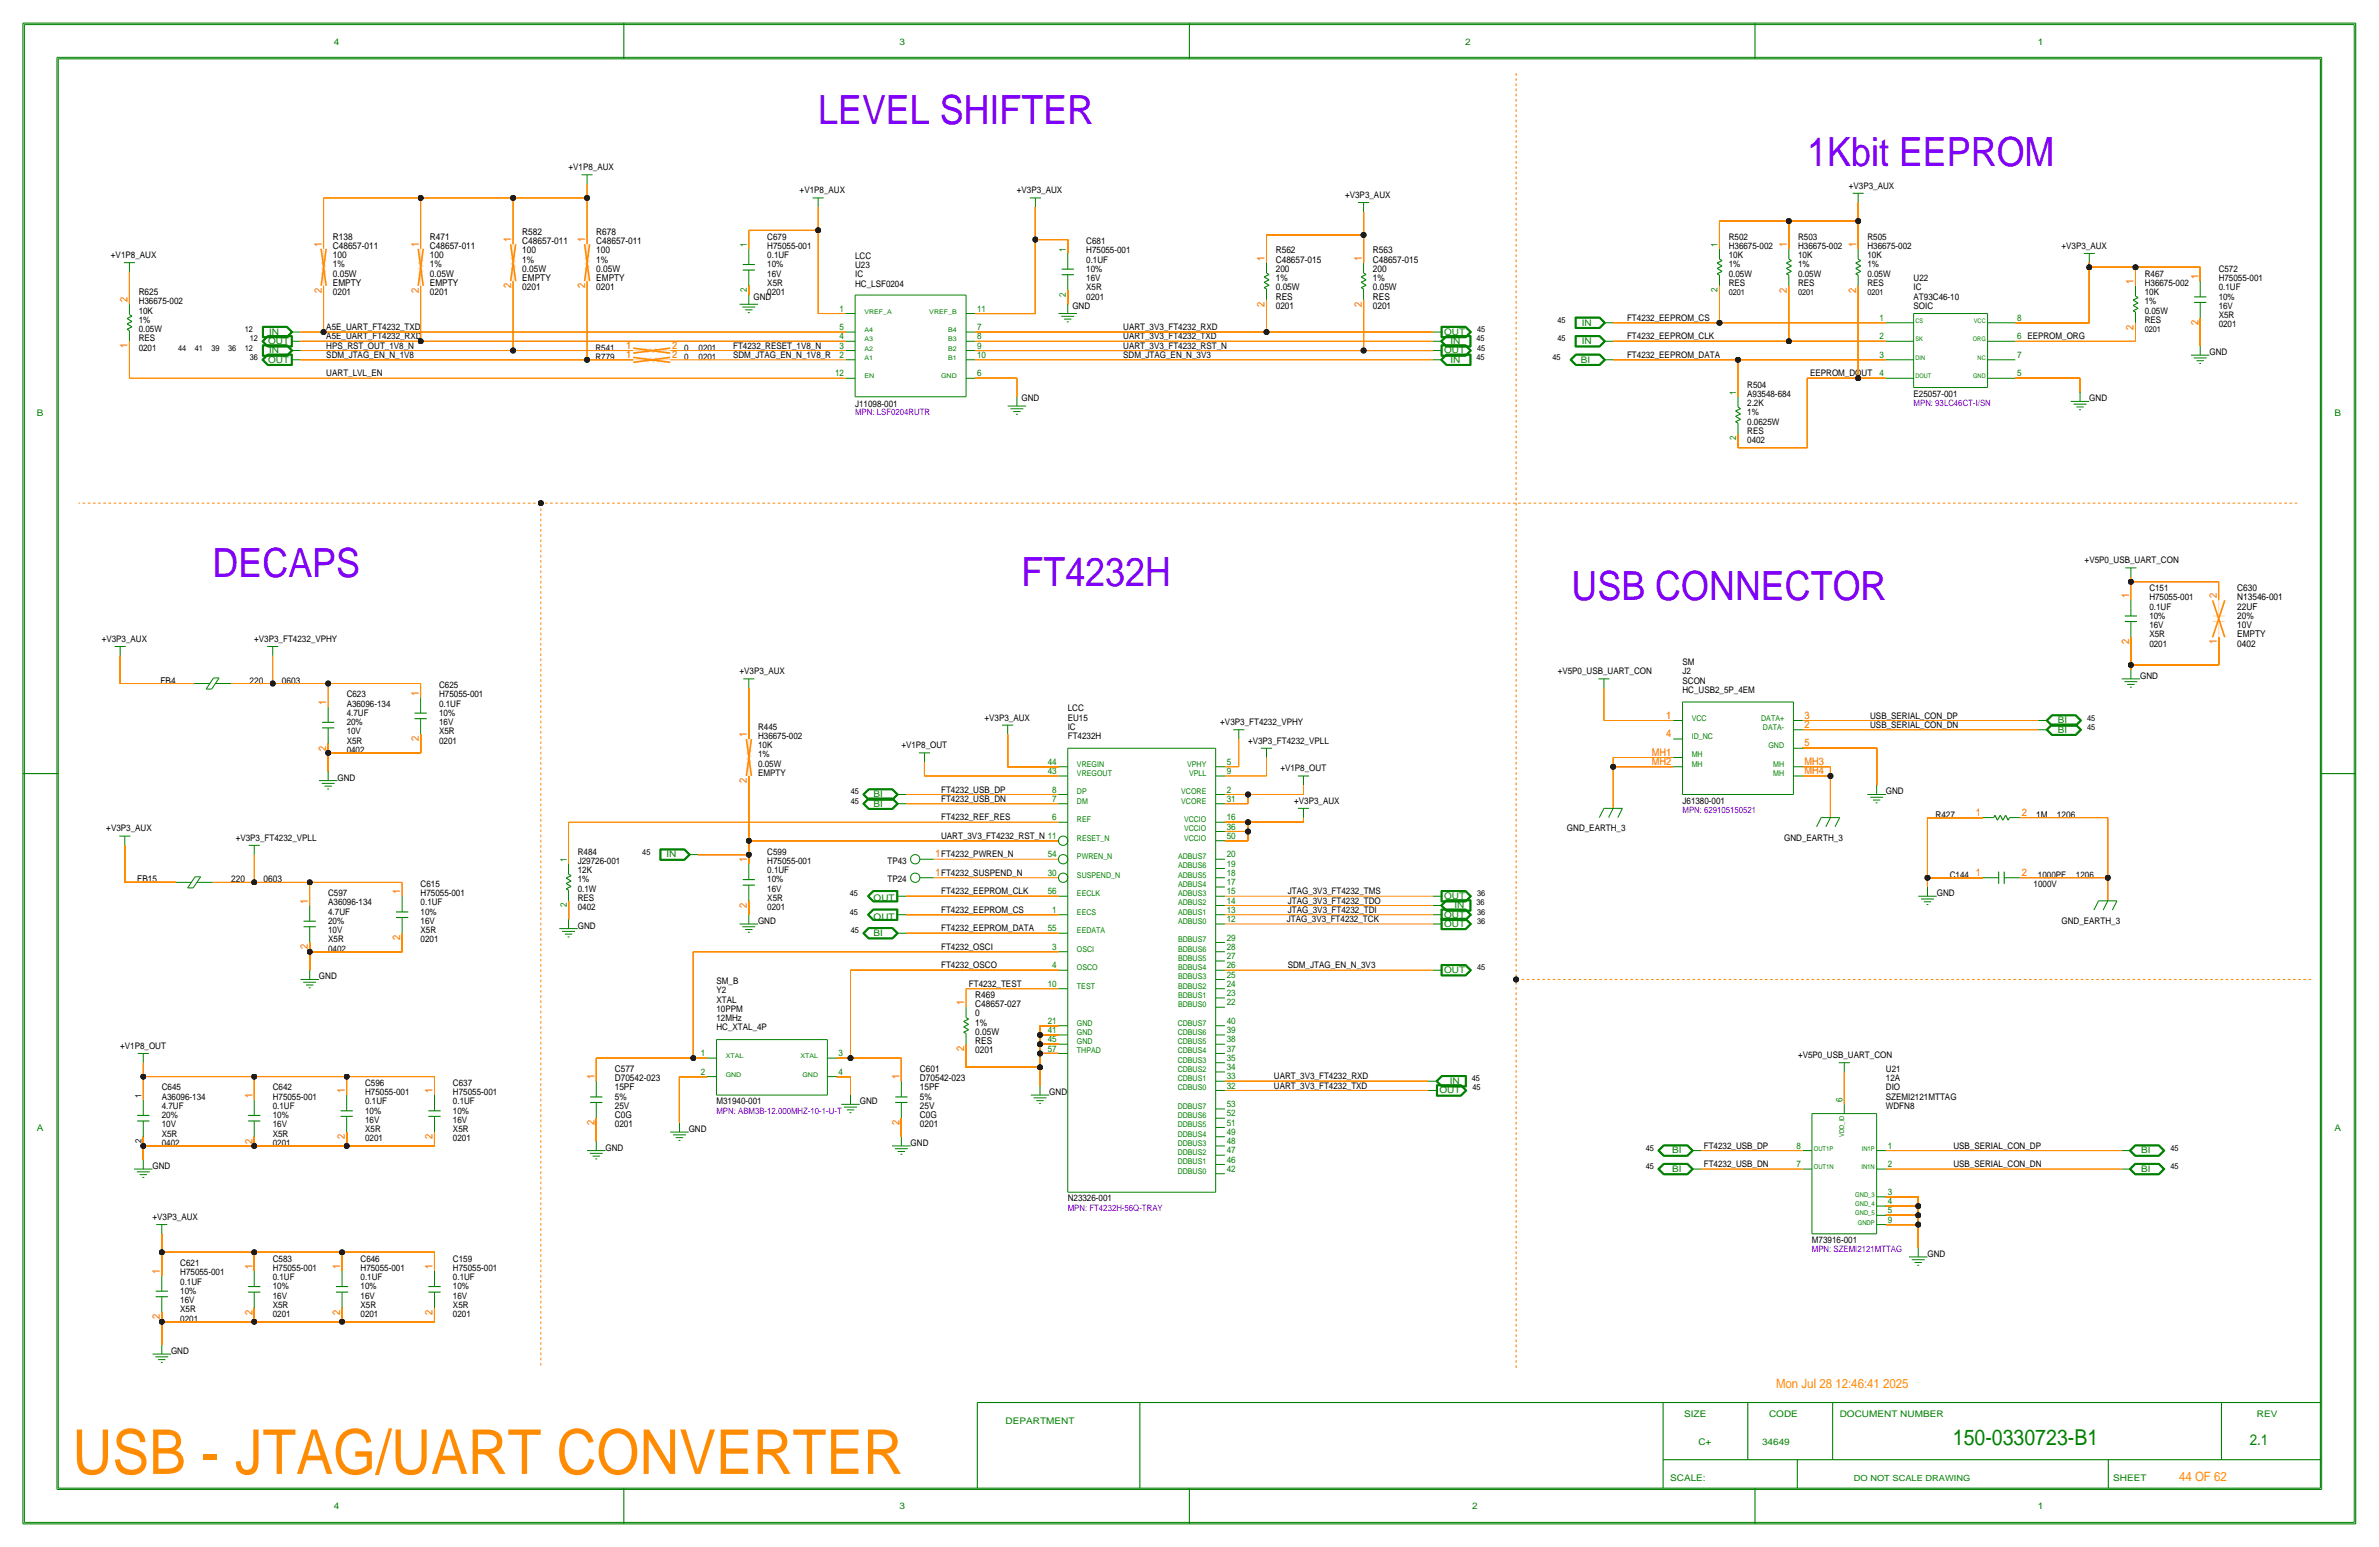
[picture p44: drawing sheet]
<svg xmlns="http://www.w3.org/2000/svg" width="654mm" height="425mm" viewBox="0 0 654 425" stroke-linecap="round" stroke-linejoin="round" font-family="sans-serif">
<defs><g id="words">
<text font-size="17" x="19.9" y="404.8">USB - JTAG/UART CONVERTER</text>
<g font-size="11.1">
<text x="224.8" y="34">LEVEL SHIFTER</text>
<text x="496.6" y="45.5">1Kbit EEPROM</text>
<text x="58.4" y="158.5">DECAPS</text>
<text x="280.7" y="161">FT4232H</text>
<text x="431.8" y="164.8">USB CONNECTOR</text>
</g>
<text font-size="6" x="536.5" y="397">150-0330723-B1</text>
<text font-size="4.1" x="618.1" y="397">2.1</text>
<g font-size="3.5">
<text x="488" y="381.3">Mon Jul 28 12:46:41 2025</text>
<text x="598.7" y="406.8">44 OF 62</text>
</g>
<g font-size="2.9">
<text x="88.4" y="67.8" transform="rotate(-90 88.4 67.8)">1</text>
<text x="115.1" y="67.8" transform="rotate(-90 115.1 67.8)">1</text>
<text x="140.5" y="66.5" transform="rotate(-90 140.5 66.5)">1</text>
<text x="160.8" y="66.5" transform="rotate(-90 160.8 66.5)">1</text>
<text x="347.5" y="71.6" transform="rotate(-90 347.5 71.6)">1</text>
<text x="374.1" y="71.6" transform="rotate(-90 374.1 71.6)">1</text>
<text x="491" y="67.8" transform="rotate(-90 491 67.8)">1</text>
<text x="510" y="67.8" transform="rotate(-90 510 67.8)">1</text>
<text x="586.2" y="78" transform="rotate(-90 586.2 78)">1</text>
<text x="604" y="76.7" transform="rotate(-90 604 76.7)">1</text>
<text x="35.1" y="83.1" transform="rotate(-90 35.1 83.1)">2</text>
<text x="88.4" y="80.4" transform="rotate(-90 88.4 80.4)">2</text>
<text x="115.1" y="80.4" transform="rotate(-90 115.1 80.4)">2</text>
<text x="160.8" y="79.1" transform="rotate(-90 160.8 79.1)">2</text>
<text x="172.1" y="95.8">1</text>
<text x="184.7" y="95.8">2</text>
<text x="172.1" y="98.3">1</text>
<text x="184.7" y="98.3">2</text>
<text x="585" y="164.3" transform="rotate(-90 585 164.3)">1</text>
<text x="609.1" y="164.3" transform="rotate(-90 609.1 164.3)">2</text>
<text x="585" y="176.9" transform="rotate(-90 585 176.9)">2</text>
<text x="609.1" y="176.9" transform="rotate(-90 609.1 176.9)">1</text>
<text x="115.1" y="191" transform="rotate(-90 115.1 191)">1</text>
<text x="89.7" y="193.5" transform="rotate(-90 89.7 193.5)">1</text>
<text x="457.8" y="197.4">1</text>
<text x="495.8" y="197.4">3</text>
<text x="205.2" y="202.4" transform="rotate(-90 205.2 202.4)">1</text>
<text x="457.8" y="202.4">4</text>
<text x="495.8" y="199.9">2</text>
<text x="89.7" y="206.1" transform="rotate(-90 89.7 206.1)">2</text>
<text x="453.9" y="207.5">MH1</text>
<text x="495.8" y="205">5</text>
<text x="453.9" y="210.1">MH2</text>
<text x="495.8" y="212.6">MH4</text>
<text x="495.8" y="210.1">MH3</text>
<text x="542.9" y="224">1</text>
<text x="555.5" y="224">2</text>
<text x="205.2" y="236.7" transform="rotate(-90 205.2 236.7)">1</text>
<text x="257" y="235.5">1</text>
<text x="110" y="245.6" transform="rotate(-90 110 245.6)">1</text>
<text x="257" y="240.5">1</text>
<text x="542.9" y="240.5">1</text>
<text x="555.5" y="240.5">2</text>
<text x="84.6" y="248.2" transform="rotate(-90 84.6 248.2)">1</text>
<text x="84.6" y="260.8" transform="rotate(-90 84.6 260.8)">2</text>
<text x="264.9" y="276.1" transform="rotate(-90 264.9 276.1)">1</text>
<text x="163.3" y="296.4" transform="rotate(-90 163.3 296.4)">1</text>
<text x="247.1" y="296.4" transform="rotate(-90 247.1 296.4)">1</text>
<text x="69.3" y="301.5" transform="rotate(-90 69.3 301.5)">1</text>
<text x="94.7" y="300.2" transform="rotate(-90 94.7 300.2)">1</text>
<text x="118.9" y="300.2" transform="rotate(-90 118.9 300.2)">1</text>
<text x="43.9" y="349.8" transform="rotate(-90 43.9 349.8)">1</text>
<text x="69.3" y="348.5" transform="rotate(-90 69.3 348.5)">1</text>
<text x="93.5" y="348.5" transform="rotate(-90 93.5 348.5)">1</text>
<text x="118.9" y="348.5" transform="rotate(-90 118.9 348.5)">1</text>
</g>
<g font-size="2.9" fill="#f00">
<text x="140.5" y="79.1" transform="rotate(-90 140.5 79.1)">2</text>
<text x="491" y="80.4" transform="rotate(-90 491 80.4)">2</text>
<text x="510" y="80.4" transform="rotate(-90 510 80.4)">2</text>
<text x="347.5" y="84.2" transform="rotate(-90 347.5 84.2)">2</text>
<text x="374.1" y="84.2" transform="rotate(-90 374.1 84.2)">2</text>
<text x="604" y="89.3" transform="rotate(-90 604 89.3)">2</text>
<text x="35.1" y="95.6" transform="rotate(-90 35.1 95.6)">1</text>
<text x="586.2" y="90.6" transform="rotate(-90 586.2 90.6)">2</text>
<text x="115.1" y="203.6" transform="rotate(-90 115.1 203.6)">2</text>
<text x="205.2" y="215" transform="rotate(-90 205.2 215)">2</text>
<text x="205.2" y="249.3" transform="rotate(-90 205.2 249.3)">2</text>
<text x="110" y="258.2" transform="rotate(-90 110 258.2)">2</text>
<text x="264.9" y="288.7" transform="rotate(-90 264.9 288.7)">2</text>
<text x="163.3" y="309" transform="rotate(-90 163.3 309)">2</text>
<text x="247.1" y="309" transform="rotate(-90 247.1 309)">2</text>
<text x="69.3" y="314.1" transform="rotate(-90 69.3 314.1)">2</text>
<text x="94.7" y="312.8" transform="rotate(-90 94.7 312.8)">2</text>
<text x="118.9" y="312.8" transform="rotate(-90 118.9 312.8)">2</text>
<text x="43.9" y="362.4" transform="rotate(-90 43.9 362.4)">2</text>
<text x="69.3" y="361.1" transform="rotate(-90 69.3 361.1)">2</text>
<text x="93.5" y="361.1" transform="rotate(-90 93.5 361.1)">2</text>
<text x="118.9" y="361.1" transform="rotate(-90 118.9 361.1)">2</text>
</g>
<g font-size="2.6">
<text x="91.4" y="65.8">R138</text>
<text x="118.1" y="65.8">R471</text>
<text x="143.5" y="64.5">R582</text>
<text x="163.8" y="64.5">R678</text>
<text x="91.4" y="68.3">C48657-011</text>
<text x="91.4" y="70.9">100</text>
<text x="118.1" y="68.3">C48657-011</text>
<text x="118.1" y="70.9">100</text>
<text x="143.5" y="67.1">C48657-011</text>
<text x="143.5" y="69.6">100</text>
<text x="163.8" y="67.1">C48657-011</text>
<text x="163.8" y="69.6">100</text>
<text x="350.5" y="69.6">R562</text>
<text x="377.2" y="69.6">R563</text>
<text x="91.4" y="75.9">0.05W</text>
<text x="91.4" y="73.4">1%</text>
<text x="118.1" y="73.4">1%</text>
<text x="118.1" y="75.9">0.05W</text>
<text x="143.5" y="74.7">0.05W</text>
<text x="143.5" y="77.2">EMPTY</text>
<text x="143.5" y="72.1">1%</text>
<text x="163.8" y="77.2">EMPTY</text>
<text x="163.8" y="72.1">1%</text>
<text x="163.8" y="74.7">0.05W</text>
<text x="350.5" y="72.1">C48657-015</text>
<text x="350.5" y="74.7">200</text>
<text x="350.5" y="77.2">1%</text>
<text x="377.2" y="72.1">C48657-015</text>
<text x="377.2" y="74.7">200</text>
<text x="377.2" y="77.2">1%</text>
<text x="38.1" y="81">R625</text>
<text x="91.4" y="78.5">EMPTY</text>
<text x="91.4" y="81">0201</text>
<text x="118.1" y="78.5">EMPTY</text>
<text x="118.1" y="81">0201</text>
<text x="143.5" y="79.8">0201</text>
<text x="163.8" y="79.8">0201</text>
<text x="350.5" y="79.8">0.05W</text>
<text x="350.5" y="82.3">RES</text>
<text x="377.2" y="79.8">0.05W</text>
<text x="377.2" y="82.3">RES</text>
<text x="350.5" y="84.8">0201</text>
<text x="377.2" y="84.8">0201</text>
<text x="614.7" y="164.8">N13546-001</text>
<text x="614.7" y="162.3">C630</text>
<text x="614.7" y="167.4">22UF</text>
<text x="614.7" y="169.9">20%</text>
<text x="614.7" y="172.5">10V</text>
<text x="614.7" y="175">EMPTY</text>
<text x="614.7" y="177.5">0402</text>
<text x="44.1" y="187.7">FB4</text>
<text x="68.6" y="187.7">220</text>
<text x="77.5" y="187.7">0603</text>
<text x="531.8" y="224.5">R427</text>
<text x="559.4" y="224.5">1M</text>
<text x="565.2" y="224.5">1206</text>
<text x="37.7" y="242.3">FB15</text>
<text x="63.5" y="242.3">220</text>
<text x="72.4" y="242.3">0603</text>
<text x="268" y="274.1">R469</text>
<text x="268" y="276.6">C48657-027</text>
<text x="268" y="279.1">0</text>
<text x="268" y="281.7">1%</text>
<text x="268" y="284.2">0.05W</text>
<text x="268" y="286.8">RES</text>
<text x="268" y="289.3">0201</text>
<text x="168.9" y="296.9">D70542-023</text>
<text x="168.9" y="294.4">C577</text>
<text x="168.9" y="299.5">15PF</text>
<text x="252.7" y="296.9">D70542-023</text>
<text x="252.7" y="294.4">C601</text>
<text x="252.7" y="299.5">15PF</text>
<text x="168.9" y="304.5">25V</text>
<text x="168.9" y="302">5%</text>
<text x="252.7" y="304.5">25V</text>
<text x="252.7" y="302">5%</text>
<text x="168.9" y="307.1">C0G</text>
<text x="168.9" y="309.6">0201</text>
<text x="252.7" y="307.1">C0G</text>
<text x="252.7" y="309.6">0201</text>
</g>
<g font-size="2.5" fill="#008000">
<text x="91.7" y="12.2">4</text>
<text x="292.9" y="81.5" transform="rotate(-90 292.9 81.5)">2</text>
<text x="230.7" y="85.6">1</text>
<text x="268.5" y="85.6">11</text>
<text x="230.7" y="90.7">5</text>
<text x="230.7" y="93.2">4</text>
<text x="230.7" y="95.8">3</text>
<text x="268.5" y="90.7">7</text>
<text x="268.5" y="93.2">8</text>
<text x="268.5" y="95.8">9</text>
<text x="230.7" y="98.3">2</text>
<text x="268.5" y="98.3">10</text>
<text x="229.4" y="103.4">12</text>
<text x="268.5" y="103.4">6</text>
<text x="477" y="108.5" transform="rotate(-90 477 108.5)">1</text>
<text x="477" y="120.9" transform="rotate(-90 477 120.9)">2</text>
<text x="337.1" y="220.2">31</text>
<text x="337.1" y="225.3">16</text>
<text x="337.1" y="227.8">36</text>
<text x="398.3" y="297.7">IN</text>
<text x="506.2" y="302.8" transform="rotate(-90 506.2 302.8)">6</text>
</g>
<g font-size="2.5">
<text x="247.1" y="12.2">3</text>
<text x="402.5" y="12.2">2</text>
<text x="559.9" y="12.2">1</text>
<text x="156.2" y="46.7">+V1P8_AUX</text>
<text x="219.7" y="53.1">+V1P8_AUX</text>
<text x="279.4" y="53.1">+V3P3_AUX</text>
<text x="508" y="51.8">+V3P3_AUX</text>
<text x="369.6" y="54.4">+V3P3_AUX</text>
<text x="210.8" y="65.8">C679</text>
<text x="475" y="65.8">R502</text>
<text x="494" y="65.8">R503</text>
<text x="513.1" y="65.8">R505</text>
<text x="30.5" y="70.9">+V1P8_AUX</text>
<text x="205.2" y="67.8" transform="rotate(-90 205.2 67.8)">1</text>
<text x="210.8" y="70.9">0.1UF</text>
<text x="210.8" y="68.3">H75055-001</text>
<text x="234.9" y="71.1">LCC</text>
<text x="292.9" y="69.1" transform="rotate(-90 292.9 69.1)">1</text>
<text x="298.4" y="67.1">C681</text>
<text x="298.4" y="69.6">H75055-001</text>
<text x="471.9" y="67.8" transform="rotate(-90 471.9 67.8)">1</text>
<text x="475" y="68.3">H36675-002</text>
<text x="475" y="70.9">10K</text>
<text x="494" y="68.3">H36675-002</text>
<text x="494" y="70.9">10K</text>
<text x="513.1" y="68.3">H36675-002</text>
<text x="513.1" y="70.9">10K</text>
<text x="566.4" y="68.3">+V3P3_AUX</text>
<text x="210.8" y="75.9">16V</text>
<text x="210.8" y="73.4">10%</text>
<text x="234.9" y="73.7">U23</text>
<text x="234.9" y="76.2">IC</text>
<text x="298.4" y="77.2">16V</text>
<text x="298.4" y="74.7">10%</text>
<text x="298.4" y="72.1">0.1UF</text>
<text x="475" y="75.9">0.05W</text>
<text x="475" y="73.4">1%</text>
<text x="494" y="73.4">1%</text>
<text x="494" y="75.9">0.05W</text>
<text x="513.1" y="75.9">0.05W</text>
<text x="513.1" y="73.4">1%</text>
<text x="525.8" y="77.2">U22</text>
<text x="589.3" y="75.9">R467</text>
<text x="609.6" y="74.7">C572</text>
<text x="609.6" y="77.2">H75055-001</text>
<text x="38.1" y="83.6">H36675-002</text>
<text x="205.2" y="80.2" transform="rotate(-90 205.2 80.2)">2</text>
<text x="207" y="82.3">GND</text>
<text x="210.8" y="78.5">X5R</text>
<text x="210.8" y="81">0201</text>
<text x="234.9" y="78.7">HC_LSF0204</text>
<text x="298.4" y="79.8">X5R</text>
<text x="298.4" y="82.3">0201</text>
<text x="471.9" y="80.2" transform="rotate(-90 471.9 80.2)">2</text>
<text x="475" y="78.5">RES</text>
<text x="494" y="78.5">RES</text>
<text x="513.1" y="78.5">RES</text>
<text x="525.8" y="82.3">AT93C46-10</text>
<text x="525.8" y="79.8">IC</text>
<text x="589.3" y="78.5">H36675-002</text>
<text x="589.3" y="81">10K</text>
<text x="589.3" y="83.6">1%</text>
<text x="609.6" y="82.3">10%</text>
<text x="609.6" y="79.8">0.1UF</text>
<text x="38.1" y="86.1">10K</text>
<text x="38.1" y="88.6">1%</text>
<text x="294.6" y="84.8">GND</text>
<text x="434.6" y="89.4">IN</text>
<text x="447" y="88.1">FT4232_EEPROM_CS</text>
<text x="516.4" y="88.1">1</text>
<text x="525.8" y="84.8">SOIC</text>
<text x="554.2" y="88.1">8</text>
<text x="589.3" y="86.1">0.05W</text>
<text x="589.3" y="88.6">RES</text>
<text x="609.6" y="87.4">X5R</text>
<text x="609.6" y="84.8">16V</text>
<text x="609.6" y="89.9">0201</text>
<text x="38.1" y="91.2">0.05W</text>
<text x="38.1" y="93.7">RES</text>
<text x="73.7" y="94.5">OUT</text>
<text x="73.9" y="91.9">IN</text>
<text x="89.7" y="95.8">HPS_RST_OUT_1V8_N</text>
<text x="89.7" y="90.7">A5E_UART_FT4232_TXD</text>
<text x="89.7" y="93.2">A5E_UART_FT4232_RXD</text>
<text x="201.4" y="95.8">FT4232_RESET_1V8_N</text>
<text x="308.6" y="93.2">UART_3V3_FT4232_TXD</text>
<text x="308.6" y="95.8">UART_3V3_FT4232_RST_N</text>
<text x="308.6" y="90.7">UART_3V3_FT4232_RXD</text>
<text x="396.7" y="91.9">OUT</text>
<text x="398.5" y="94.5">IN</text>
<text x="434.6" y="94.5">IN</text>
<text x="447" y="93.2">FT4232_EEPROM_CLK</text>
<text x="516.4" y="93.2">2</text>
<text x="554.2" y="93.2">6 EEPROM_ORG</text>
<text x="38.1" y="96.3">0201</text>
<text x="73.7" y="99.6">OUT</text>
<text x="73.9" y="97">IN</text>
<text x="89.7" y="98.3">SDM_JTAG_EN_N_1V8</text>
<text x="163.6" y="96.3">R541</text>
<text x="163.6" y="98.8">R779</text>
<text x="188" y="98.8">0</text>
<text x="188" y="96.3">0</text>
<text x="191.9" y="96.3">0201</text>
<text x="191.9" y="98.8">0201</text>
<text x="201.4" y="98.3">SDM_JTAG_EN_N_1V8_R</text>
<text x="308.6" y="98.3">SDM_JTAG_EN_N_3V3</text>
<text x="396.7" y="97">OUT</text>
<text x="398.5" y="99.6">IN</text>
<text x="434.3" y="99.6">BI</text>
<text x="447" y="98.3">FT4232_EEPROM_DATA</text>
<text x="516.4" y="98.3">3</text>
<text x="554.2" y="98.3">7</text>
<text x="607.1" y="97.5">GND</text>
<text x="89.7" y="103.4">UART_LVL_EN</text>
<text x="480.1" y="106.4">R504</text>
<text x="497.3" y="103.4">EEPROM_DOUT</text>
<text x="516.4" y="103.4">4</text>
<text x="554.2" y="103.4">5</text>
<text x="234.9" y="111.7">J11098-001</text>
<text x="280.7" y="110.2">GND</text>
<text x="480.1" y="109">A93548-684</text>
<text x="480.1" y="111.5">2.2K</text>
<text x="525.8" y="109">E25057-001</text>
<text x="574" y="110.2">GND</text>
<text x="10.2" y="114.3">B</text>
<text x="480.1" y="116.6">0.0625W</text>
<text x="480.1" y="114">1%</text>
<text x="480.1" y="119.1">RES</text>
<text x="641.4" y="114.3">B</text>
<text x="480.1" y="121.7">0402</text>
<text x="572.8" y="154.7">+V5P0_USB_UART_CON</text>
<text x="590.5" y="164.8">H75055-001</text>
<text x="590.5" y="162.3">C151</text>
<text x="590.6" y="167.4">0.1UF</text>
<text x="590.6" y="172.5">16V</text>
<text x="590.6" y="169.9">10%</text>
<text x="27.9" y="176.3">+V3P3_AUX</text>
<text x="69.8" y="176.3">+V3P3_FT4232_VPHY</text>
<text x="590.5" y="175">X5R</text>
<text x="590.6" y="177.5">0201</text>
<text x="203.2" y="185.2">+V3P3_AUX</text>
<text x="428" y="185.2">+V5P0_USB_UART_CON</text>
<text x="462.3" y="182.6">SM</text>
<text x="462.3" y="185.2">J2</text>
<text x="95.2" y="191.5">C623</text>
<text x="120.6" y="189">C625</text>
<text x="120.6" y="191.5">H75055-001</text>
<text x="462.3" y="190.2">HC_USB2_5P_4EM</text>
<text x="462.3" y="187.7">SCON</text>
<text x="588" y="186.4">GND</text>
<text x="95.2" y="196.6">4.7UF</text>
<text x="95.2" y="194.1">A36096-134</text>
<text x="120.6" y="196.6">10%</text>
<text x="120.6" y="194.1">0.1UF</text>
<text x="270.5" y="197.9">+V3P3_AUX</text>
<text x="293.4" y="197.9">EU15</text>
<text x="293.4" y="195.3">LCC</text>
<text x="513.8" y="197.4">USB_SERIAL_CON_DP</text>
<text x="95.2" y="199.1">20%</text>
<text x="95.2" y="201.7">10V</text>
<text x="120.6" y="201.7">X5R</text>
<text x="120.6" y="199.1">16V</text>
<text x="208.3" y="200.4">R445</text>
<text x="208.3" y="202.9">H36675-002</text>
<text x="293.4" y="202.9">FT4232H</text>
<text x="293.4" y="200.4">IC</text>
<text x="335.3" y="199.1">+V3P3_FT4232_VPHY</text>
<text x="513.8" y="199.9">USB_SERIAL_CON_DN</text>
<text x="565.4" y="201.2">BI</text>
<text x="565.4" y="198.6">BI</text>
<text x="95.2" y="206.8">0402</text>
<text x="95.2" y="204.2">X5R</text>
<text x="120.6" y="204.2">0201</text>
<text x="208.3" y="208">1%</text>
<text x="208.3" y="205.5">10K</text>
<text x="247.6" y="205.5">+V1P8_OUT</text>
<text x="342.9" y="204.2">+V3P3_FT4232_VPLL</text>
<text x="92.7" y="214.4">GND</text>
<text x="208.3" y="210.6">0.05W</text>
<text x="208.3" y="213.1">EMPTY</text>
<text x="287.9" y="210.1">44</text>
<text x="287.9" y="212.6">43</text>
<text x="337.1" y="210.1">5</text>
<text x="337.1" y="212.6">9</text>
<text x="351.8" y="211.8">+V1P8_OUT</text>
<text x="240" y="221.5">BI</text>
<text x="240" y="218.9">BI</text>
<text x="258.6" y="220.2">FT4232_USB_DN</text>
<text x="258.6" y="217.7">FT4232_USB_DP</text>
<text x="289.1" y="220.2">7</text>
<text x="289.1" y="217.7">8</text>
<text x="337.1" y="217.7">2</text>
<text x="355.6" y="220.7">+V3P3_AUX</text>
<text x="462.3" y="220.7">J61380-001</text>
<text x="518.2" y="218.2">GND</text>
<text x="258.6" y="225.3">FT4232_REF_RES</text>
<text x="289.1" y="225.3">6</text>
<text x="29.2" y="228.3">+V3P3_AUX</text>
<text x="64.8" y="230.9">+V3P3_FT4232_VPLL</text>
<text x="258.6" y="230.4">UART_3V3_FT4232_RST_N 11</text>
<text x="337.1" y="230.4">50</text>
<text x="430.5" y="228.3">GND_EARTH_3</text>
<text x="490.2" y="230.9">GND_EARTH_3</text>
<text x="155.7" y="236.7" transform="rotate(-90 155.7 236.7)">1</text>
<text x="158.7" y="237.2">J29726-001</text>
<text x="158.7" y="234.7">R484</text>
<text x="158.7" y="239.8">12K</text>
<text x="183.1" y="235.5">IN</text>
<text x="210.8" y="234.7">C599</text>
<text x="210.8" y="237.2">H75055-001</text>
<text x="210.8" y="239.8">0.1UF</text>
<text x="243.8" y="237.2">TP43</text>
<text x="258.6" y="235.5">FT4232_PWREN_N</text>
<text x="287.9" y="235.5">54</text>
<text x="337.1" y="238">19</text>
<text x="337.1" y="235.5">20</text>
<text x="115.6" y="243.6">C615</text>
<text x="158.7" y="242.3">1%</text>
<text x="158.7" y="244.9">0.1W</text>
<text x="210.8" y="244.9">16V</text>
<text x="210.8" y="242.3">10%</text>
<text x="243.8" y="242.3">TP24</text>
<text x="258.6" y="245.6">FT4232_EEPROM_CLK</text>
<text x="258.6" y="240.5">FT4232_SUSPEND_N</text>
<text x="287.9" y="240.5">30</text>
<text x="287.9" y="245.6">56</text>
<text x="337.1" y="245.6">15</text>
<text x="337.1" y="243.1">17</text>
<text x="337.1" y="240.5">18</text>
<text x="353.8" y="245.6">JTAG_3V3_FT4232_TMS</text>
<text x="535.7" y="241">C144</text>
<text x="558.8" y="243.6">1000V</text>
<text x="559.9" y="241">1000PF</text>
<text x="570.4" y="241">1206</text>
<text x="90.2" y="246.1">C597</text>
<text x="90.2" y="251.2">4.7UF</text>
<text x="90.2" y="248.7">A36096-134</text>
<text x="115.6" y="246.1">H75055-001</text>
<text x="115.6" y="251.2">10%</text>
<text x="115.6" y="248.7">0.1UF</text>
<text x="155.7" y="249.1" transform="rotate(-90 155.7 249.1)">2</text>
<text x="158.7" y="247.4">RES</text>
<text x="158.7" y="249.9">0402</text>
<text x="210.8" y="247.4">X5R</text>
<text x="210.8" y="249.9">0201</text>
<text x="240" y="247.4">OUT</text>
<text x="258.6" y="250.7">FT4232_EEPROM_CS</text>
<text x="289.1" y="250.7">1</text>
<text x="337.1" y="250.7">13</text>
<text x="337.1" y="248.2">14</text>
<text x="353.8" y="248.2">JTAG_3V3_FT4232_TDO</text>
<text x="353.8" y="250.7">JTAG_3V3_FT4232_TDI</text>
<text x="396.8" y="246.9">OUT</text>
<text x="396.8" y="252">OUT</text>
<text x="399.6" y="249.4">IN</text>
<text x="532.1" y="246.1">GND</text>
<text x="90.2" y="253.7">20%</text>
<text x="90.2" y="256.3">10V</text>
<text x="115.6" y="256.3">X5R</text>
<text x="115.6" y="253.7">16V</text>
<text x="158.7" y="255">GND</text>
<text x="208.3" y="253.7">GND</text>
<text x="240" y="257">BI</text>
<text x="240" y="252.5">OUT</text>
<text x="258.6" y="255.8">FT4232_EEPROM_DATA</text>
<text x="287.9" y="255.8">55</text>
<text x="337.1" y="253.2">12</text>
<text x="353.6" y="253.2">JTAG_3V3_FT4232_TCK</text>
<text x="396.8" y="254.5">OUT</text>
<text x="566.4" y="253.7">GND_EARTH_3</text>
<text x="90.2" y="261.4">0402</text>
<text x="90.2" y="258.8">X5R</text>
<text x="115.6" y="258.8">0201</text>
<text x="258.6" y="260.9">FT4232_OSCI</text>
<text x="289.1" y="260.9">3</text>
<text x="337.1" y="263.4">27</text>
<text x="337.1" y="258.3">29</text>
<text x="337.1" y="260.9">28</text>
<text x="87.6" y="269">GND</text>
<text x="258.6" y="265.9">FT4232_OSCO</text>
<text x="289.1" y="265.9">4</text>
<text x="337.1" y="265.9">26</text>
<text x="337.1" y="268.5">25</text>
<text x="353.8" y="265.9">SDM_JTAG_EN_N_3V3</text>
<text x="396.8" y="267.2">OUT</text>
<text x="196.8" y="275.3">XTAL</text>
<text x="196.8" y="272.8">Y2</text>
<text x="196.8" y="270.3">SM_B</text>
<text x="266.2" y="271">FT4232_TEST</text>
<text x="287.9" y="271">10</text>
<text x="337.1" y="271">24</text>
<text x="337.1" y="273.6">23</text>
<text x="196.8" y="277.9">10PPM</text>
<text x="196.8" y="280.4">12MHz</text>
<text x="287.9" y="281.2">21</text>
<text x="337.1" y="276.1">22</text>
<text x="337.1" y="281.2">40</text>
<text x="196.8" y="283">HC_XTAL_4P</text>
<text x="287.9" y="283.7">41</text>
<text x="287.9" y="286.3">45</text>
<text x="337.1" y="283.7">39</text>
<text x="337.1" y="286.3">38</text>
<text x="33" y="288">+V1P8_OUT</text>
<text x="192.6" y="290.1">1</text>
<text x="230.4" y="290.1">3</text>
<text x="287.9" y="288.8">57</text>
<text x="337.1" y="293.9">34</text>
<text x="337.1" y="291.3">35</text>
<text x="337.1" y="288.8">37</text>
<text x="494" y="290.6">+V5P0_USB_UART_CON</text>
<text x="44.4" y="299.5">C645</text>
<text x="74.9" y="299.5">C642</text>
<text x="100.3" y="298.2">C596</text>
<text x="124.5" y="298.2">C637</text>
<text x="192.6" y="295.1">2</text>
<text x="230.4" y="295.1">4</text>
<text x="337.1" y="299">32</text>
<text x="337.1" y="296.4">33</text>
<text x="350" y="296.4">UART_3V3_FT4232_RXD</text>
<text x="350" y="299">UART_3V3_FT4232_TXD</text>
<text x="518.2" y="294.4">U21</text>
<text x="518.2" y="299.5">DIO</text>
<text x="518.2" y="296.9">12A</text>
<text x="44.4" y="304.5">4.7UF</text>
<text x="44.4" y="302">A36096-134</text>
<text x="74.9" y="302">H75055-001</text>
<text x="74.9" y="304.5">0.1UF</text>
<text x="100.3" y="305.8">10%</text>
<text x="100.3" y="303.3">0.1UF</text>
<text x="100.3" y="300.7">H75055-001</text>
<text x="124.5" y="300.7">H75055-001</text>
<text x="124.5" y="305.8">10%</text>
<text x="124.5" y="303.3">0.1UF</text>
<text x="196.8" y="303.3">M31940-001</text>
<text x="236.2" y="303.3">GND</text>
<text x="288.3" y="300.7">GND</text>
<text x="337.1" y="304">53</text>
<text x="395.5" y="300.2">OUT</text>
<text x="518.2" y="302">SZEMI2121MTTAG</text>
<text x="518.2" y="304.5">WDFN8</text>
<text x="10.2" y="310.6">A</text>
<text x="44.4" y="307.1">20%</text>
<text x="44.4" y="309.6">10V</text>
<text x="74.9" y="309.6">16V</text>
<text x="74.9" y="307.1">10%</text>
<text x="100.3" y="310.9">X5R</text>
<text x="100.3" y="308.4">16V</text>
<text x="124.5" y="310.9">X5R</text>
<text x="124.5" y="308.4">16V</text>
<text x="189.2" y="310.9">GND</text>
<text x="337.1" y="306.6">52</text>
<text x="337.1" y="309.1">51</text>
<text x="337.1" y="311.7">49</text>
<text x="641.4" y="310.6">A</text>
<text x="44.4" y="312.2">X5R</text>
<text x="44.4" y="314.7">0402</text>
<text x="74.9" y="312.2">X5R</text>
<text x="74.9" y="314.7">0201</text>
<text x="100.3" y="313.4">0201</text>
<text x="124.5" y="313.4">0201</text>
<text x="166.4" y="316">GND</text>
<text x="250.2" y="314.7">GND</text>
<text x="337.1" y="314.2">48</text>
<text x="337.1" y="316.7">47</text>
<text x="459.4" y="316.7">BI</text>
<text x="468.1" y="315.5">FT4232_USB_DP</text>
<text x="493.6" y="315.5">8</text>
<text x="518.7" y="315.5">1</text>
<text x="536.7" y="315.5">USB_SERIAL_CON_DP</text>
<text x="588.3" y="316.7">BI</text>
<text x="41.9" y="321.1">GND</text>
<text x="337.1" y="319.3">46</text>
<text x="337.1" y="321.8">42</text>
<text x="459.4" y="321.8">BI</text>
<text x="468.1" y="320.5">FT4232_USB_DN</text>
<text x="493.6" y="320.5">7</text>
<text x="518.7" y="320.5">2</text>
<text x="536.7" y="320.5">USB_SERIAL_CON_DN</text>
<text x="588.3" y="321.8">BI</text>
<text x="293.4" y="329.9">N23326-001</text>
<text x="518.7" y="328.2">3</text>
<text x="41.9" y="335">+V3P3_AUX</text>
<text x="518.7" y="330.7">4</text>
<text x="518.7" y="333.2">5</text>
<text x="518.7" y="335.8">9</text>
<text x="497.8" y="341.4">M73916-001</text>
<text x="49.5" y="347.7">C621</text>
<text x="74.9" y="346.5">C583</text>
<text x="99.1" y="346.5">C646</text>
<text x="124.5" y="346.5">C159</text>
<text x="529.6" y="345.2">GND</text>
<text x="49.5" y="350.3">H75055-001</text>
<text x="49.5" y="352.8">0.1UF</text>
<text x="74.9" y="349">H75055-001</text>
<text x="74.9" y="351.5">0.1UF</text>
<text x="99.1" y="349">H75055-001</text>
<text x="99.1" y="351.5">0.1UF</text>
<text x="124.5" y="349">H75055-001</text>
<text x="124.5" y="351.5">0.1UF</text>
<text x="49.5" y="357.9">16V</text>
<text x="49.5" y="355.3">10%</text>
<text x="74.9" y="359.2">X5R</text>
<text x="74.9" y="356.6">16V</text>
<text x="74.9" y="354.1">10%</text>
<text x="99.1" y="359.2">X5R</text>
<text x="99.1" y="356.6">16V</text>
<text x="99.1" y="354.1">10%</text>
<text x="124.5" y="359.2">X5R</text>
<text x="124.5" y="356.6">16V</text>
<text x="124.5" y="354.1">10%</text>
<text x="49.5" y="360.4">X5R</text>
<text x="49.5" y="363">0201</text>
<text x="74.9" y="361.7">0201</text>
<text x="99.1" y="361.7">0201</text>
<text x="124.5" y="361.7">0201</text>
<text x="47" y="371.9">GND</text>
<text x="462.7" y="389.1">SIZE</text>
<text x="486.1" y="389.1">CODE</text>
<text x="505.5" y="389.1">DOCUMENT NUMBER</text>
<text x="620.1" y="389.1">REV</text>
<text x="276.3" y="391.1">DEPARTMENT</text>
<text x="466.6" y="397">C+</text>
<text x="484.1" y="397">34649</text>
<text x="458.9" y="406.8">SCALE:</text>
<text x="580.6" y="406.8">SHEET</text>
<text x="91.7" y="414.5">4</text>
<text x="247.1" y="414.5">3</text>
<text x="404.5" y="414.5">2</text>
<text x="559.9" y="414.5">1</text>
</g>
<g font-size="2.4">
<text x="525.8" y="111.5">MPN: 93LC46CT-I/SN</text>
<text x="234.9" y="114">MPN: LSF0204RUTR</text>
<text x="462.3" y="223.3">MPN: 629105150521</text>
<text x="38.9" y="301.5" transform="rotate(-90 38.9 301.5)">1</text>
<text x="196.8" y="305.8">MPN: ABM3B-12.000MHZ-10-1-U-T</text>
<text x="38.9" y="313.9" transform="rotate(-90 38.9 313.9)">2</text>
<text x="293.4" y="332.5">MPN: FT4232H-56Q-TRAY</text>
<text x="497.8" y="343.9">MPN: SZEMI2121MTTAG</text>
</g>
<g font-size="2.3">
<text x="475" y="81">0201</text>
<text x="494" y="81">0201</text>
<text x="513.1" y="81">0201</text>
<text x="427.9" y="88.6">45</text>
<text x="67.3" y="91.2">12</text>
<text x="68.6" y="93.7">12</text>
<text x="405.7" y="93.7">45</text>
<text x="405.8" y="91.2">45</text>
<text x="427.9" y="93.7">45</text>
<text x="589.3" y="91.2">0201</text>
<text x="49" y="96.3">44</text>
<text x="53.5" y="96.3">41</text>
<text x="58.1" y="96.3">39</text>
<text x="62.7" y="96.3">36</text>
<text x="67.3" y="96.3">12</text>
<text x="68.6" y="98.8">36</text>
<text x="405.7" y="98.8">45</text>
<text x="405.8" y="96.3">45</text>
<text x="426.5" y="98.8">45</text>
<text x="573.5" y="197.9">45</text>
<text x="573.5" y="200.4">45</text>
<text x="233.7" y="218.2">45</text>
<text x="233.7" y="220.7">45</text>
<text x="176.5" y="234.7">45</text>
<text x="233.5" y="246.1">45</text>
<text x="233.5" y="251.2">45</text>
<text x="405.7" y="248.7">36</text>
<text x="405.8" y="246.1">36</text>
<text x="405.8" y="251.2">36</text>
<text x="233.7" y="256.3">45</text>
<text x="405.8" y="253.7">36</text>
<text x="405.8" y="266.4">45</text>
<text x="404.4" y="296.9">45</text>
<text x="404.6" y="299.5">45</text>
<text x="452.2" y="316">45</text>
<text x="596.3" y="316">45</text>
<text x="452.2" y="321.1">45</text>
<text x="596.3" y="321.1">45</text>
<text x="509.4" y="406.8">DO NOT SCALE DRAWING</text>
</g>
<g font-size="2.2">
<text x="464.8" y="197.9">VCC</text>
<text x="483.9" y="197.9">DATA+</text>
<text x="464.8" y="202.9">ID_NC</text>
<text x="484.4" y="200.4">DATA-</text>
<text x="464.8" y="208">MH</text>
<text x="485.9" y="205.5">GND</text>
<text x="295.9" y="210.6">VREGIN</text>
<text x="295.9" y="213.1">VREGOUT</text>
<text x="326.2" y="210.6">VPHY</text>
<text x="326.7" y="213.1">VPLL</text>
<text x="464.8" y="210.6">MH</text>
<text x="487.2" y="213.1">MH</text>
<text x="487.2" y="210.6">MH</text>
<text x="295.9" y="218.2">DP</text>
<text x="295.9" y="220.7">DM</text>
<text x="324.6" y="218.2">VCORE</text>
<text x="324.6" y="220.7">VCORE</text>
<text x="295.9" y="225.8">REF</text>
<text x="325.3" y="225.8">VCCIO</text>
<text x="295.9" y="230.9">RESET_N</text>
<text x="325.3" y="228.3">VCCIO</text>
<text x="325.3" y="230.9">VCCIO</text>
<text x="295.9" y="236">PWREN_N</text>
<text x="323.7" y="236">ADBUS7</text>
<text x="295.9" y="241">SUSPEND_N</text>
<text x="295.9" y="251.2">EECS</text>
<text x="295.9" y="246.1">EECLK</text>
<text x="295.9" y="256.3">EEDATA</text>
<text x="295.9" y="261.4">OSCI</text>
<text x="295.9" y="266.4">OSCO</text>
<text x="295.9" y="271.5">TEST</text>
<text x="295.9" y="281.7">GND</text>
<text x="323.6" y="281.7">CDBUS7</text>
<text x="295.9" y="286.8">GND</text>
<text x="295.9" y="284.2">GND</text>
<text x="323.6" y="286.8">CDBUS5</text>
<text x="323.6" y="284.2">CDBUS6</text>
<text x="295.9" y="289.3">THPAD</text>
<text x="323.6" y="291.8">CDBUS3</text>
<text x="323.6" y="289.3">CDBUS4</text>
<text x="323.6" y="299.5">CDBUS0</text>
<text x="323.6" y="296.9">CDBUS1</text>
<text x="323.6" y="294.4">CDBUS2</text>
<text x="323.6" y="304.5">DDBUS7</text>
<text x="323.6" y="309.6">DDBUS5</text>
<text x="323.6" y="307.1">DDBUS6</text>
<text x="323.6" y="317.2">DDBUS2</text>
<text x="323.6" y="314.7">DDBUS3</text>
<text x="323.6" y="312.2">DDBUS4</text>
<text x="323.6" y="322.3">DDBUS0</text>
<text x="323.6" y="319.8">DDBUS1</text>
</g>
<g font-size="2.2" fill="#008000">
<text x="323.7" y="238.5">ADBUS6</text>
<text x="323.7" y="241">ADBUS5</text>
<text x="323.7" y="243.6">ADBUS4</text>
<text x="323.7" y="251.2">ADBUS1</text>
<text x="323.7" y="248.7">ADBUS2</text>
<text x="323.7" y="246.1">ADBUS3</text>
<text x="323.7" y="253.7">ADBUS0</text>
<text x="323.7" y="263.9">BDBUS5</text>
<text x="323.7" y="261.4">BDBUS6</text>
<text x="323.7" y="258.8">BDBUS7</text>
<text x="323.7" y="266.4">BDBUS4</text>
<text x="323.7" y="269">BDBUS3</text>
<text x="323.7" y="274.1">BDBUS1</text>
<text x="323.7" y="271.5">BDBUS2</text>
<text x="323.7" y="276.6">BDBUS0</text>
</g>
<g font-size="1.8">
<text x="237.5" y="86.1">VREF_A</text>
<text x="255.3" y="86.1">VREF_B</text>
<text x="237.5" y="93.7">A3</text>
<text x="237.5" y="91.2">A4</text>
<text x="260.5" y="91.2">B4</text>
<text x="260.5" y="93.7">B3</text>
<text x="237.5" y="98.8">A1</text>
<text x="237.5" y="96.3">A2</text>
<text x="260.5" y="98.8">B1</text>
<text x="260.5" y="96.3">B2</text>
<text x="237.5" y="103.9">EN</text>
<text x="258.6" y="103.9">GND</text>
<text x="199.4" y="290.6">XTAL</text>
<text x="219.9" y="290.6">XTAL</text>
<text x="199.4" y="295.7">GND</text>
<text x="220.5" y="295.7">GND</text>
<text x="498.3" y="316">OUT1P</text>
<text x="506.7" y="312.2" transform="rotate(-90 506.7 312.2)">VDD_ID</text>
<text x="511.5" y="316">IN1P</text>
<text x="498.3" y="321.1">OUT1N</text>
<text x="511.4" y="321.1">IN1N</text>
<text x="509.7" y="328.7">GND_3</text>
<text x="509.7" y="331.2">GND_4</text>
<text x="509.7" y="333.8">GND_5</text>
<text x="510.5" y="336.3">GNDP</text>
</g>
<g font-size="1.7">
<text x="526.3" y="88.6">CS</text>
<text x="542.3" y="88.6">VCC</text>
<text x="526.3" y="93.7">SK</text>
<text x="526.3" y="98.8">DIN</text>
<text x="543.4" y="98.8">NC</text>
<text x="526.3" y="103.9">DOUT</text>
<text x="542.2" y="103.9">GND</text>
</g>
<text font-size="1.7" fill="#008000" x="542.1" y="93.7">ORG</text>
</g></defs>
<!-- layer: Print Layer -->
<g fill="none" stroke="#000" stroke-width=".27">
<path d="M6.7 6.8h640.1zM6.7 6.8v411.3zM15.6 15.7h622.3zM15.6 15.7v393.3zM637.9 15.7v393.3zM646.8 6.8v411.3zM88.9 54.4h26.7zM88.9 54.4v13.9zM115.6 54.4h25.4zM115.6 54.4v13.9zM141 54.4h20.3zM141 54.4v12.7z"/>
<path d="M159.8 48h3zM161.3 48v2.5zM161.3 50.5v3.9zM161.3 54.4v12.7zM223.3 54.4h3zM224.8 54.4v2.5zM224.8 56.9v6.3zM283 54.4h3zM284.5 54.4v2.5zM284.5 56.9v8.9zM373.1 55.6h3.1zM374.6 58.2v6.3z"/>
<path d="M374.7 55.6v2.6zM509 53.1h3.1zM510.5 55.6v5.1zM510.5 53.1v2.5zM34 72.1h3.1zM35.6 74.7v8.9zM35.6 72.1v2.6zM88.9 75.5v3zM88.9 68.3v2.9zM88.9 78.5v12.7zM115.6 78.5v15.2zM115.6 75.5v3z"/>
<path d="M115.6 68.3v2.9zM141 77.2v19.1zM141 74.3v2.9zM141 67.1v2.8zM161.3 74.3v2.9zM161.3 67.1v2.8zM161.3 77.2v21.6zM205.7 74.2v4.3zM205.7 68.3v4.3zM205.7 63.2h19.1zM205.7 63.2v5.1zM205.7 78.5v2.5z"/>
<path d="M224.8 63.2v22.9zM284.5 65.8h8.9zM284.5 65.8v20.3zM293.4 75.4v4.4zM293.4 69.6v4.3zM293.4 65.8v3.8zM293.4 79.8v3.8zM348 79.3v3zM348 72.1v2.9zM348 64.5h26.6zM348 64.5v7.6zM374.6 79.3v3z"/>
<path d="M374.6 72.1v2.9zM374.6 64.5v7.6zM472.4 78.5v10.1zM472.4 60.7h19.1zM472.4 60.7v7.6zM472.4 75.5v3zM472.4 68.3v2.9zM491.5 78.5v15.2zM491.5 60.7h19zM491.5 60.7v7.6zM491.5 75.5v3zM491.5 68.3v2.9z"/>
<path d="M510.5 78.5v25.4zM510.5 60.7v7.6zM510.5 75.5v3zM510.5 68.3v2.9zM572.5 69.6h3.1zM574 73.4h12.7zM574 73.4v15.2zM574 72.1v1.3zM574 69.6v2.5zM586.7 73.4h17.8zM586.7 73.4v5.1zM586.7 78.5v2.8z"/>
<path d="M604.5 73.4v3.8zM604.5 77.2v4.3zM35.6 83.6v2.8zM35.6 90.8v2.9zM35.6 93.7v10.2zM71.9 98.8l1.6 1.6zM71.9 93.7l1.6 1.6zM72.1 98.8l1.5 1.5zM72.1 93.7l1.5 1.5zM72.1 94.7v3.1zM72.1 97.8h6.8zM72.1 94.7h6.8z"/>
<path d="M72.1 89.6v3.2zM72.1 92.8h6.8zM72.1 89.6h6.8zM72.2 94.8h6.6zM72.2 94.8v2.9zM72.2 97.7h6.6zM72.2 89.7h6.6zM72.2 89.7v3zM72.2 92.7h6.6zM72.2 98.8l1.4-1.4zM72.2 98.8l1.4 1.4zM72.2 93.7l1.4-1.3z"/>
<path d="M72.2 93.7l1.4 1.4zM72.3 94.9h6.5zM72.3 94.9v2.7zM72.3 97.6h6.5zM72.3 89.8h6.5zM72.3 89.8v2.8zM72.3 92.6h6.5zM72.4 98.8l1.3-1.3zM72.4 98.8l1.3 1.3zM72.4 93.7l1.3-1.2zM72.4 93.7l1.3 1.3zM72.4 95h6.3z"/>
<path d="M72.4 95v2.5zM72.4 97.5h6.3zM72.4 89.9h6.3zM72.4 89.9v2.6zM72.4 92.5h6.3zM73.5 97.2l-1.6 1.6zM73.5 97.2h6.8zM73.5 92.2l-1.6 1.5zM73.5 92.2h6.8zM73.5 95.3h6.8zM73.6 97.3l-1.5 1.5zM73.6 97.3h6.6z"/>
<path d="M73.6 92.3l-1.5 1.4zM73.6 92.3h6.6zM73.6 95.2h6.6zM73.6 97.4h6.5zM73.6 92.4h6.5zM73.6 95.1h6.5zM73.7 97.5h6.3zM73.7 92.5h6.3zM73.7 95h6.3zM78.7 95l1.3 1.3zM78.7 89.9l1.3 1.3zM78.8 94.9l1.4 1.4z"/>
<path d="M78.8 97.6l1.4-1.3zM78.8 89.8l1.4 1.4zM78.8 92.6l1.4-1.4zM78.8 94.8l1.5 1.5zM78.8 89.7l1.5 1.5zM78.9 94.7l1.6 1.6zM78.9 97.8l1.6-1.5zM78.9 89.6l1.6 1.6zM78.9 92.8l1.6-1.6zM80 96.3h2.5zM80 96.3l-1.3 1.2zM80 91.2h2.5z"/>
<path d="M80 91.2l-1.3 1.3zM80 98.8h2.5zM80 97.5v2.6zM80 93.7h2.5zM80 92.5v2.5zM80.1 97.4v2.8zM80.1 92.4v2.7zM80.2 97.3v3zM80.2 92.3v2.9zM80.3 97.2v3.2zM80.3 92.2v3.1zM80.3 96.3l-1.5 1.4z"/>
<path d="M80.3 91.2l-1.5 1.5zM82.5 93.7h33.1zM82.5 91.2h6.4zM82.5 96.3h58.5zM82.5 98.8h78.8zM88.9 91.2h143.5zM115.6 93.7h116.8zM141 96.3h33zM161.3 98.8h12.7zM174 98.8h2.9zM174 96.3h2.9zM181.3 98.8h2.8z"/>
<path d="M181.3 96.3h2.8zM184.1 96.3h48.3zM184.1 98.8h48.3zM203.2 83.6h5.1zM204 84.3h3.5zM204.7 85.1h2.1zM205.5 85.9h.5zM205.7 81v2.6zM224.8 86.1h7.6zM232.4 98.8h2.5zM232.4 96.3h2.5zM232.4 91.2h2.5z"/>
<path d="M232.4 93.7h2.5zM232.4 86.1h2.5zM234.9 81h30.5zM234.9 81v28zM265.4 98.8h2.6zM265.4 96.3h2.6zM265.4 93.7h2.6zM265.4 86.1h2.6zM265.4 91.2h2.6zM265.4 81v28zM268 91.2h80zM268 98.8h125.7z"/>
<path d="M268 96.3h106.6zM268 93.7h125.7zM268 86.1h16.5zM290.8 86.1h5.1zM291.6 86.9h3.5zM292.4 87.6h2zM293.1 88.4h.5zM293.4 83.6v2.5zM348 91.2h45.7zM348 82.3v8.9zM374.6 96.3h19.1zM374.6 82.3v14z"/>
<path d="M393.7 98.8h2.5zM393.7 96.3h2.5zM393.7 93.7h2.5zM393.7 91.2h2.5zM395.8 98.8l1.6-1.6zM395.8 98.8l1.6 1.6zM395.8 93.7l1.6-1.5zM395.8 93.7l1.6 1.6zM395.9 98.8l1.5 1.5zM395.9 94.7h6.8zM395.9 97.8h6.8zM395.9 94.7v3.1z"/>
<path d="M395.9 93.7l1.5 1.5zM395.9 89.6h6.8zM395.9 92.8h6.8zM395.9 89.6v3.2zM396 94.8h6.7zM396 94.8v2.9zM396 97.7h6.7zM396 89.7h6.7zM396 89.7v3zM396 92.7h6.7zM396.1 98.8l1.4-1.4zM396.1 98.8l1.4 1.4z"/>
<path d="M396.1 93.7l1.4-1.3zM396.1 93.7l1.4 1.4zM396.1 94.9h6.5zM396.1 94.9v2.7zM396.1 97.6h6.5zM396.1 89.8h6.5zM396.1 89.8v2.8zM396.1 92.6h6.5zM396.2 98.8l1.3 1.3zM396.2 95h6.4zM396.2 95v2.5zM396.2 97.5h6.4z"/>
<path d="M396.2 93.7l1.3 1.3zM396.2 89.9h6.4zM396.2 89.9v2.6zM396.2 92.5h6.4zM397.4 97.2h6.8zM397.4 92.2h6.8zM397.4 95.3h6.8zM397.4 97.3l-1.5 1.5zM397.4 97.3h6.7zM397.4 92.3l-1.5 1.4zM397.4 92.3h6.7zM397.4 95.2h6.7z"/>
<path d="M397.5 97.4h6.5zM397.5 92.4h6.5zM397.5 95.1h6.5zM397.5 97.5l-1.3 1.3zM397.5 97.5h6.4zM397.5 92.5l-1.3 1.2zM397.5 92.5h6.4zM397.5 95h6.4zM402.6 95l1.3 1.3zM402.6 89.9l1.3 1.3zM402.6 94.9l1.4 1.4zM402.6 97.6l1.4-1.3z"/>
<path d="M402.6 89.8l1.4 1.4zM402.6 92.6l1.4-1.4zM402.7 94.8l1.5 1.5zM402.7 97.7l1.5-1.4zM402.7 89.7l1.5 1.5zM402.7 92.7l1.5-1.5zM402.7 94.7l1.6 1.6zM402.7 97.8l1.6-1.5zM402.7 89.6l1.6 1.6zM402.7 92.8l1.6-1.6zM403.9 97.5v2.6zM403.9 96.3l-1.3 1.2z"/>
<path d="M403.9 92.5v2.5zM403.9 91.2l-1.3 1.3zM404 97.4v2.8zM404 92.4v2.7zM404.1 97.3v3zM404.1 92.3v2.9zM404.2 97.2v3.2zM404.2 92.2v3.1zM431.3 98.8l1.6 1.6zM431.5 98.8l1.5 1.5zM431.6 98.8l1.4-1.4zM431.6 98.8l1.4 1.4z"/>
<path d="M431.8 98.8l1.3-1.3zM431.8 98.8l1.3 1.3zM432.8 92.2v3.1zM432.8 95.3h6.8zM432.8 92.2h6.8zM432.8 87.1v3.1zM432.8 90.2h6.8zM432.8 87.1h6.8zM432.9 92.3h6.6zM432.9 92.3v2.9zM432.9 95.2h6.6zM432.9 87.2h6.6z"/>
<path d="M432.9 87.2v2.9zM432.9 90.1h6.6zM432.9 97.2l-1.6 1.6zM432.9 97.2h6.7zM433 92.4h6.5zM433 92.4v2.7zM433 95.1h6.5zM433 87.3h6.5zM433 87.3v2.7zM433 90h6.5zM433 97.3l-1.5 1.5zM433 97.3h6.5z"/>
<path d="M433 97.4h6.5zM433.1 92.5h6.3zM433.1 92.5v2.5zM433.1 95h6.3zM433.1 87.4h6.3zM433.1 87.4v2.5zM433.1 89.9h6.3zM433.1 97.5h6.3zM439.4 92.5l1.3 1.2zM439.4 87.4l1.3 1.2zM439.4 97.5l1.3 1.3zM439.5 92.4l1.3 1.3z"/>
<path d="M439.5 95.1l1.3-1.4zM439.5 87.3l1.3 1.3zM439.5 90l1.3-1.4zM439.5 97.4l1.3 1.4zM439.5 92.3l1.5 1.4zM439.5 87.2l1.5 1.4zM439.5 97.3l1.5 1.5zM439.6 92.2l1.5 1.5zM439.6 95.3l1.5-1.6zM439.6 87.1l1.5 1.5zM439.6 90.2l1.5-1.6zM439.6 97.2l1.5 1.6z"/>
<path d="M440.7 93.7h2.5zM440.7 93.7l-1.3 1.3zM440.7 88.6h2.5zM440.7 88.6l-1.3 1.3zM440.7 98.8h2.5zM441 93.7l-1.5 1.5zM441 88.6l-1.5 1.5zM441 98.8l-1.5 1.5zM443.2 93.7h48.3zM443.2 88.6h29.2zM443.2 98.8h34.3zM472.4 88.6h45.8z"/>
<path d="M477.5 98.8h40.7zM477.5 98.8v10.2zM491.5 93.7h26.7zM518.2 98.8h7.6zM518.2 93.7h7.6zM518.2 88.6h7.6zM525.8 86.1v20.3zM525.8 86.1h20.3zM546.1 93.7h7.6zM546.1 98.8h7.6zM546.1 88.6h7.6zM546.1 86.1v20.3z"/>
<path d="M553.7 93.7h33zM553.7 88.6h20.3zM586.7 88.6v5.1zM586.7 85.7v2.9zM602 97.5h5.1zM602.7 98.3h3.6zM603.5 99.1h2zM604.3 99.8h.5zM604.5 87.4v7.6zM604.5 83.1v4.3zM604.5 95v2.5zM35.6 103.9h196.8z"/>
<path d="M73.5 100.4h6.8zM73.6 100.3h6.6zM73.6 100.2h6.5zM73.7 100.1h6.3zM232.4 103.9h2.5zM234.9 109h30.5zM265.4 103.9h2.6zM268 103.9h11.4zM276.9 111.5h5zM277.6 112.3h3.6zM278.4 113h2zM279.1 113.8h.6z"/>
<path d="M279.4 109v2.5zM279.4 103.9v5.1zM397.4 100.4h6.8zM397.4 100.3h6.7zM397.5 100.2h6.5zM397.5 100.1h6.4zM432.9 100.4h6.7zM433 100.3h6.5zM433 100.2h6.5zM433.1 100.1h6.3zM439.4 100.1l1.3-1.3zM439.5 100.2l1.3-1.4z"/>
<path d="M439.6 100.4l1.5-1.6zM477.5 119.1v3.8zM477.5 116.2v2.9zM477.5 109v2.8zM496.6 103.9h13.9zM496.6 103.9v19zM510.5 103.9h7.7zM518.2 103.9h7.6zM525.8 106.4h20.3zM546.1 103.9h7.6zM553.7 103.9h17.8zM569 110.2h5z"/>
<path d="M569.7 111h3.6zM570.5 111.8h2zM571.2 112.5h.6zM571.5 103.9v3.8zM571.5 107.7v2.5zM477.5 122.9h19.1zM583.9 156h3.1zM585.5 159.8h24.1zM585.5 158.5v1.3zM585.5 159.8v5zM585.5 156v2.5zM609.6 159.8v5z"/>
<path d="M31.5 177.5h3zM33 177.5v2.6zM73.4 177.5h3.1zM74.9 177.5v2.6zM585.5 175v7.6zM585.5 170.7v4.3zM585.5 164.8v4.4zM609.6 170.7v4.3zM609.6 164.8v4.4zM609.6 175v7.6zM33 187.7h20.3zM33 180.1v7.6z"/>
<path d="M53.3 187.7h4.4zM56.6 189.2h1.6zM58.7 186.2h1.5zM58.7 186.2l-2.1 3zM59.2 187.7h4.3zM60.2 186.2l-2 3zM63.5 187.7h11.4zM74.9 187.7h15.3zM74.9 180.1v7.6zM90.2 187.7h25.4zM90.2 187.7v6.4zM90.2 199.9v4.3z"/>
<path d="M90.2 194.1v4.3zM115.6 187.7v3.8zM115.6 197.4v4.3zM115.6 191.5v4.3zM204.2 186.4h3.1zM205.7 186.4v2.6zM205.7 189v13.9zM275.3 199.1h3.1zM276.9 199.1v2.6zM439.2 186.4h3zM440.7 197.9h19zM440.7 189v8.9z"/>
<path d="M440.7 186.4v2.6zM459.7 197.9h2.6zM462.3 192.8h30.5zM462.3 192.8v25.4zM492.8 197.9h2.5zM492.8 192.8v25.4zM495.3 197.9h64.8zM560.1 197.9h2.5zM562.2 197.9l1.5-1.6zM562.2 197.9l1.5 1.5zM562.3 197.9l1.5 1.4zM562.5 197.9l1.3-1.4z"/>
<path d="M562.5 197.9l1.3 1.3zM562.6 197.9l1.3 1.2zM563.7 198.8h6.7zM563.7 199.4h6.7zM563.7 196.3h6.7zM563.8 198.9l-1.5 1.5zM563.8 198.9h6.5zM563.8 196.4l-1.5 1.5zM563.8 199.3h6.5zM563.8 196.4h6.5zM563.8 199h6.5zM563.8 199.2h6.5z"/>
<path d="M563.8 196.5h6.5zM563.9 199.1l-1.3 1.3zM563.9 199.1h6.3zM563.9 196.6l-1.3 1.3zM563.9 196.6h6.3zM570.2 199.1l1.3 1.3zM570.2 199.1l1.3-1.2zM570.2 196.6l1.3 1.3zM570.3 199l1.4 1.4zM570.3 199.2l1.4-1.3zM570.3 196.5l1.4 1.4zM570.3 198.9l1.5 1.5z"/>
<path d="M570.3 196.4l1.5 1.5zM570.4 198.8l1.6 1.6zM570.4 199.4l1.6-1.5zM570.4 196.3l1.6 1.6zM571.8 197.9l-1.5 1.4zM582.9 186.4h5.1zM583.7 187.2h3.5zM584.5 188h2zM585.2 188.7h.5zM585.5 182.6h24.1zM585.5 182.6v1.3zM585.5 183.9v2.5z"/>
<path d="M87.6 214.4h5.1zM88.4 215.1h3.5zM89.2 215.9h2zM89.9 216.7h.5zM90.2 206.8h25.4zM90.2 204.2v2.6zM90.2 206.8v5zM90.2 211.8v2.6zM115.6 201.7v5.1zM205.7 210.2v2.9zM205.7 202.9v2.9zM205.7 213.1v17.8z"/>
<path d="M237 218.2l1.6 1.6zM237.2 218.2l1.5 1.5zM237.3 218.2l1.4-1.4zM237.3 218.2l1.4 1.4zM237.5 218.2l1.3-1.3zM237.5 218.2l1.3 1.3zM238.6 219.2l-1.6 1.5zM238.6 219.2h6.7zM238.6 216.6l-1.6 1.6zM238.6 219.8h6.7zM238.6 216.6h6.7zM238.7 219.3l-1.5 1.4z"/>
<path d="M238.7 219.3h6.5zM238.7 216.7l-1.5 1.5zM238.7 219.7h6.5zM238.7 216.7h6.5zM238.7 219.4h6.5zM238.7 219.6h6.5zM238.7 216.8h6.5zM238.8 219.5h6.3zM238.8 216.9h6.3zM245.1 219.5l1.3 1.2zM245.1 219.5l1.3-1.3zM245.1 216.9l1.3 1.3z"/>
<path d="M245.2 219.4l1.3 1.3zM245.2 219.6l1.3-1.4zM245.2 216.8l1.3 1.4zM245.2 219.3l1.5 1.4zM245.2 216.7l1.5 1.5zM245.3 219.2l1.5 1.5zM245.3 219.8l1.5-1.6zM245.3 216.6l1.5 1.6zM246.4 218.2h2.5zM246.7 218.2l-1.5 1.5zM248.9 218.2h41.9zM252.5 206.8h3z"/>
<path d="M254 206.8v2.5zM254 213.1h36.8zM254 209.3v3.8zM276.9 210.6h13.9zM276.9 201.7v8.9zM290.8 218.2h2.6zM290.8 210.6h2.6zM290.8 213.1h2.6zM293.4 205.5h40.6zM293.4 205.5v121.9zM334 218.2h2.6zM334 213.1h2.6z"/>
<path d="M334 210.6h2.6zM334 205.5v121.9zM336.5 218.2h6.4zM336.5 213.1h11.5zM336.5 210.6h3.9zM338.8 200.4h3.1zM340.4 202.9v7.7zM340.4 200.4v2.5zM342.9 218.2h15.2zM342.9 218.2v2.5zM346.5 205.5h3zM348 205.5v2.5z"/>
<path d="M348 208v5.1zM356.6 213.1h3.1zM358.1 213.1v2.5zM358.1 215.6v2.6zM443.2 210.6h16.5zM443.2 208v2.6zM443.2 210.6v11.4zM443.2 208h16.5zM459.7 210.6h2.6zM459.7 208h2.6zM459.7 202.9h2.6zM462.3 218.2h30.5z"/>
<path d="M492.8 213.1h2.5zM492.8 210.6h2.5zM492.8 205.5h2.5zM492.8 200.4h2.5zM495.3 200.4h64.8zM495.3 213.1h7.6zM495.3 210.6h7.6zM495.3 205.5h20.3zM502.9 210.6v2.5zM502.9 213.1v11.4zM513.1 218.2h5.1zM513.8 218.9h3.6z"/>
<path d="M514.6 219.7h2zM515.6 205.5v10.1zM515.6 215.6v2.6zM560.1 200.4h2.5zM562.2 200.4l1.5-1.6zM562.2 200.4l1.5 1.6zM562.3 200.4l1.5 1.5zM562.5 200.4l1.3-1.4zM562.5 200.4l1.3 1.4zM562.6 200.4l1.3 1.3zM563.7 202h6.7zM563.8 201.9h6.5z"/>
<path d="M563.8 201.8h6.5zM563.9 201.7h6.3zM570.2 201.7l1.3-1.3zM570.3 201.8l1.4-1.4zM570.4 202l1.6-1.6zM571.8 200.4l-1.5 1.5zM32.8 229.6h3zM34.3 229.6v2.6zM34.3 232.2v10.1zM68.3 232.2h3.1zM69.8 232.2v2.5zM69.8 234.7v7.6z"/>
<path d="M156.2 225.8h134.6zM156.2 225.8v11.4zM156.2 237.2v2.9zM181.3 233.1v3.2zM181.3 236.3h6.8zM181.3 233.1h6.8zM181.4 233.2h6.7zM181.4 233.2v3zM181.4 236.2h6.7zM181.5 233.3h6.5zM181.5 233.3v2.8zM181.5 236.1h6.5z"/>
<path d="M181.6 233.4h6.4zM181.6 233.4v2.6zM181.6 236h6.4zM188 233.4l1.2 1.3zM188 233.3l1.4 1.4zM188 236.1l1.4-1.4zM188.1 233.2l1.4 1.5zM188.1 233.1l1.6 1.6zM188.1 236.3l1.6-1.6zM189.2 234.7h2.6zM189.2 234.7l-1.2 1.3zM189.5 234.7l-1.4 1.5z"/>
<path d="M191.8 234.7h13.9zM205.7 237.2v4.4zM205.7 230.9h85.1zM205.7 230.9v3.8zM205.7 234.7v2.5zM237 220.7l1.6 1.6zM237.2 220.7l1.5 1.5zM237.3 220.7l1.4-1.3zM237.3 220.7l1.4 1.4zM237.5 220.7l1.3-1.2zM237.5 220.7l1.3 1.3zM238.6 222.3h6.7z"/>
<path d="M238.7 222.2h6.5zM238.7 222.1h6.5zM238.8 222h6.3zM245.1 222l1.3-1.3zM245.2 222.1l1.3-1.4zM245.3 222.3l1.5-1.6zM246.4 220.7h2.5zM246.7 220.7l-1.5 1.5zM248.9 220.7h41.9zM252.7 236h3.8zM256.5 236h34.3zM290.8 220.7h2.6z"/>
<path d="M290.8 225.8h2.6zM334 238.5h2.6zM334 236h2.6zM334 228.3h2.6zM334 230.9h2.6zM334 225.8h2.6zM334 220.7h2.6zM336.5 225.8h6.4zM336.5 228.3h6.4zM336.5 230.9h6.4zM336.5 220.7h6.4zM342.9 225.8h15.2z"/>
<path d="M342.9 225.8v2.5zM342.9 228.3v2.6zM356.6 222h3.1zM358.1 222v2.5zM358.1 224.5v1.3zM440.7 222l-1.3 2.5zM440.7 222h5.1zM443.2 222l-1.2 2.5zM445.8 222l-1.3 2.5zM500.4 224.5l-1.3 2.6zM500.4 224.5h5.1zM502.9 224.5l-1.2 2.6z"/>
<path d="M505.5 224.5l-1.3 2.6zM515.4 220.5h.5zM529.6 224.5h15.2zM529.6 224.5v16.5zM544.8 224.5h3zM552.1 224.5h2.9zM555 224.5h24.1zM579.1 224.5v16.5zM34.3 242.3h14zM48.3 242.3h4.3zM51.6 243.8h1.5zM53.6 240.8h1.5z"/>
<path d="M53.6 240.8l-2 3zM54.1 242.3h4.3zM55.1 240.8l-2 3zM58.4 242.3h11.4zM69.8 242.3h15.3zM85.1 242.3h25.4zM85.1 242.3v6.4zM85.1 258.8v2.6zM85.1 254.5v4.3zM85.1 248.7v4.3zM110.5 252v4.3zM110.5 246.1v4.3z"/>
<path d="M110.5 242.3v3.8zM110.5 256.3v5.1zM153.7 255h5zM154.4 255.8h3.6zM155.2 256.5h2zM156 257.3h.5zM156.2 252.5v2.5zM156.2 247.4v5.1zM156.2 244.4v3zM203.2 253.7h5.1zM204 254.5h3.5zM204.7 255.3h2.1z"/>
<path d="M205.5 256h.5zM205.7 243.1v4.3zM205.7 251.2v2.5zM205.7 247.4v3.8zM237 256.3l1.6 1.6zM237.2 256.3l1.5 1.5zM237.3 256.3l1.4-1.4zM237.3 256.3l1.4 1.4zM237.5 256.3l1.3-1.3zM237.5 256.3l1.3 1.3zM238.3 251.2l1.6 1.6zM238.3 246.1l1.6 1.6z"/>
<path d="M238.5 251.2l1.4 1.5zM238.5 246.1l1.4 1.5zM238.6 251.2l1.4 1.4zM238.6 251.2l1.4-1.4zM238.6 246.1l1.4 1.4zM238.6 246.1l1.4-1.3zM238.6 254.7l-1.6 1.6zM238.6 257.9h6.7zM238.6 254.7h6.7zM238.7 254.8l-1.5 1.5zM238.7 257.8h6.5zM238.7 254.8h6.5z"/>
<path d="M238.7 257.7h6.5zM238.7 254.9h6.5zM238.8 251.2l1.2 1.3zM238.8 246.1l1.2 1.3zM238.8 257.6h6.3zM238.8 255h6.3zM239.9 252.8h6.8zM239.9 249.6h6.8zM239.9 249.6l-1.6 1.6zM239.9 247.7h6.8zM239.9 244.6h6.8zM239.9 244.6l-1.6 1.5z"/>
<path d="M239.9 249.7l-1.4 1.5zM239.9 252.7h6.7zM239.9 249.7h6.7zM239.9 244.7l-1.4 1.4zM239.9 247.6h6.7zM239.9 244.7h6.7zM240 252.6h6.5zM240 249.8h6.5zM240 247.5h6.5zM240 244.8h6.5zM240 249.9l-1.2 1.3zM240 252.5h6.4z"/>
<path d="M240 249.9h6.4zM240 244.9l-1.2 1.2zM240 247.4h6.4zM240 244.9h6.4zM245.1 257.6l1.3-1.3zM245.1 255l1.3 1.3zM245.2 257.7l1.3-1.4zM245.2 254.9l1.3 1.4zM245.2 254.8l1.5 1.5zM245.3 257.9l1.5-1.6zM245.3 254.7l1.5 1.6zM246.4 251.2h2.5z"/>
<path d="M246.4 249.9v2.6zM246.4 246.1h2.5zM246.4 244.9v2.5zM246.4 256.3h2.5zM246.5 249.8v2.8zM246.5 244.8v2.7zM246.6 249.7v3zM246.6 244.7v2.9zM246.7 249.6v3.2zM246.7 244.6v3.1zM246.7 256.3l-1.5 1.5zM248.9 251.2h41.9z"/>
<path d="M248.9 246.1h41.9zM248.9 256.3h41.9zM252.7 241h3.8zM256.5 241h34.3zM290.8 256.3h2.6zM290.8 251.2h2.6zM290.8 246.1h2.6zM334 253.7h2.6zM334 258.8h2.6zM334 251.2h2.6zM334 248.7h2.6zM334 246.1h2.6z"/>
<path d="M334 243.6h2.6zM334 241h2.6zM336.5 251.2h57.2zM336.5 248.7h57.2zM336.5 253.7h57.2zM336.5 246.1h57.2zM393.7 246.1h2.5zM393.7 251.2h2.5zM393.7 253.7h2.5zM393.7 248.7h2.5zM395.8 248.7l1.6-1.6zM395.8 248.7l1.6 1.5z"/>
<path d="M395.9 244.6h6.8zM395.9 244.6v3.1zM395.9 247.7h6.8zM395.9 249.6h6.8zM395.9 249.6v3.2zM395.9 252.8h6.8zM395.9 252.2h6.8zM395.9 252.2v3.1zM395.9 255.3h6.8zM395.9 248.7l1.5 1.4zM396 244.7h6.7zM396 244.7v2.9z"/>
<path d="M396 247.6h6.7zM396 249.7h6.7zM396 249.7v3zM396 252.7h6.7zM396 252.3h6.7zM396 252.3v2.9zM396 255.2h6.7zM396.1 248.7l1.4-1.4zM396.1 248.7l1.4 1.3zM396.1 244.8h6.5zM396.1 244.8v2.7zM396.1 247.5h6.5z"/>
<path d="M396.1 249.8h6.5zM396.1 249.8v2.8zM396.1 252.6h6.5zM396.1 252.4h6.5zM396.1 252.4v2.7zM396.1 255.1h6.5zM396.2 244.9h6.4zM396.2 244.9v2.5zM396.2 247.4h6.4zM396.2 249.9h6.4zM396.2 249.9v2.6zM396.2 252.5h6.4z"/>
<path d="M396.2 252.5v2.5zM396.2 255h6.4zM396.2 248.7l1.3 1.2zM397.4 250.2h6.8zM397.4 247.1h6.8zM397.4 247.2l-1.5 1.5zM397.4 247.2h6.7zM397.4 250.1h6.7zM397.5 247.3h6.5zM397.5 250h6.5zM397.5 247.4l-1.3 1.3zM397.5 247.4h6.4z"/>
<path d="M397.5 249.9h6.4zM402.6 244.9l1.3 1.2zM402.6 249.9l1.3 1.3zM402.6 252.5l1.3 1.2zM402.6 244.8l1.4 1.3zM402.6 247.5l1.4-1.4zM402.6 249.8l1.4 1.4zM402.6 252.6l1.4-1.4zM402.6 252.4l1.4 1.3zM402.6 255.1l1.4-1.4zM402.7 247.6l1.5-1.5zM402.7 244.7l1.5 1.4z"/>
<path d="M402.7 252.7l1.5-1.5zM402.7 249.7l1.5 1.5zM402.7 255.2l1.5-1.5zM402.7 252.3l1.5 1.4zM402.7 244.6l1.6 1.5zM402.7 247.7l1.6-1.6zM402.7 249.6l1.6 1.6zM402.7 252.8l1.6-1.6zM402.7 252.2l1.6 1.5zM402.7 255.3l1.6-1.6zM403.9 246.1l-1.3 1.3zM403.9 251.2l-1.3 1.3z"/>
<path d="M403.9 253.7l-1.3 1.3zM403.9 247.4v2.5zM404 247.3v2.7zM404.1 247.2v2.9zM404.2 247.1v3.1zM527 246.1h5.1zM527.8 246.9h3.6zM528.6 247.6h2zM529.3 248.4h.5zM529.6 241h15.2zM529.6 241v2.6zM529.6 243.6v2.5z"/>
<path d="M544.8 241h4.3zM550.7 241h4.3zM555 241h24.1zM576.6 247.4l-1.3 2.5zM576.6 247.4h5.1zM579.1 241v6.4zM579.1 247.4l-1.2 2.5zM581.7 247.4l-1.3 2.5zM82.5 269h5.1zM83.3 269.7h3.6zM84.1 270.5h2zM84.8 271.3h.5z"/>
<path d="M85.1 261.4h25.4zM85.1 261.4v5zM85.1 266.4v2.6zM190.5 261.4h100.3zM190.5 261.4v29.2zM233.7 266.4h57.1zM233.7 266.4v24.2zM265.4 276.6v2.9zM265.4 271.5h25.4zM265.4 271.5v5.1zM290.8 271.5h2.6zM290.8 266.4h2.6z"/>
<path d="M290.8 261.4h2.6zM334 276.6h2.6zM334 274.1h2.6zM334 271.5h2.6zM334 269h2.6zM334 266.4h2.6zM334 263.9h2.6zM334 261.4h2.6zM336.5 266.4h57.2zM393.7 266.4h2.5zM395.9 264.9h6.8zM395.9 264.9v3.1z"/>
<path d="M395.9 268h6.8zM396 265h6.7zM396 265v2.9zM396 267.9h6.7zM396.1 265.1h6.5zM396.1 265.1v2.7zM396.1 267.8h6.5zM396.2 265.2h6.4zM396.2 265.2v2.5zM396.2 267.7h6.4zM402.6 265.2l1.3 1.2zM402.6 265.1l1.4 1.3z"/>
<path d="M402.6 267.8l1.4-1.4zM402.7 267.9l1.5-1.5zM402.7 265l1.5 1.4zM402.7 264.9l1.6 1.5zM402.7 268l1.6-1.6zM403.9 266.4l-1.3 1.3zM37.8 289.3h3.1zM39.4 295.7h30.4zM39.4 295.7v6.3zM39.4 291.8v3.9zM39.4 289.3v2.5zM69.8 295.7h25.4z"/>
<path d="M69.8 295.7v6.3zM95.2 295.7h24.2zM95.2 295.7v5zM119.4 295.7v5zM163.8 290.6h26.7zM163.8 290.6v6.3zM163.8 296.9v4.3zM186.7 295.7h7.6zM186.7 295.7v12.7zM190.5 290.6h3.8zM194.3 295.7h2.5zM194.3 290.6h2.5z"/>
<path d="M196.8 285.5h30.5zM196.8 285.5v15.2zM227.3 295.7h2.6zM227.3 290.6h2.6zM227.3 285.5v15.2zM229.9 290.6h3.8zM229.9 295.7h3.8zM233.7 290.6h13.9zM233.7 295.7v5zM247.6 296.9v4.3zM247.6 290.6v6.3zM265.4 283.8v3z"/>
<path d="M265.4 293.1h20.4zM265.4 286.8v6.3zM285.7 298.2v2.5zM285.8 289.3h5zM285.8 286.8v2.5zM285.8 289.3v3.8zM285.8 293.1v5.1zM285.8 286.8h5zM285.8 284.2v2.6zM285.8 284.2h5zM285.8 281.7v2.5zM285.8 281.7h5z"/>
<path d="M290.8 289.3h2.6zM290.8 286.8h2.6zM290.8 281.7h2.6zM290.8 284.2h2.6zM334 299.5h2.6zM334 296.9h2.6zM334 294.4h2.6zM334 291.8h2.6zM334 289.3h2.6zM334 286.8h2.6zM334 284.2h2.6zM334 281.7h2.6z"/>
<path d="M336.5 299.5h55.9zM336.5 296.9h55.9zM392.4 299.5h2.6zM392.4 296.9h2.6zM394.5 296.9l1.6-1.5zM394.5 296.9l1.6 1.6zM394.7 297.9h6.8zM394.7 297.9v3.1zM394.7 296.9l1.4 1.5zM394.8 298h6.6zM394.8 298v2.9zM394.8 296.9l1.4-1.3z"/>
<path d="M394.8 296.9l1.4 1.4zM394.9 298.1h6.5zM394.9 298.1v2.7zM395 298.2h6.3zM395 298.2v2.5zM395 296.9l1.2 1.3zM396.1 298.5h6.8zM396.1 295.4h6.8zM396.1 295.5l-1.4 1.4zM396.1 295.5h6.7zM396.1 298.4h6.7zM396.2 295.6h6.5z"/>
<path d="M396.2 298.3h6.5zM396.2 295.7l-1.2 1.2zM396.2 295.7h6.4zM396.2 298.2h6.4zM401.3 298.2l1.3 1.3zM401.4 298.1l1.3 1.4zM401.4 298l1.5 1.5zM401.5 297.9l1.5 1.6zM402.6 299.5l-1.3 1.2zM402.6 295.7v2.5zM402.7 295.6v2.7zM402.8 295.5v2.9z"/>
<path d="M402.9 295.4v3.1zM505.2 291.8h3.1zM506.7 294.4v8.9zM506.7 291.8v2.6zM39.4 314.7h30.4zM39.4 312.2v2.5zM39.4 314.7v3.8zM39.4 307.8v4.4zM39.4 302v4.3zM39.4 318.5v2.6zM69.8 307.8v4.4zM69.8 302v4.3z"/>
<path d="M69.8 314.7h25.4zM69.8 312.2v2.5zM95.2 306.6v4.3zM95.2 300.7v4.4zM95.2 314.7h24.2zM95.2 310.9v3.8zM119.4 310.9v3.8zM119.4 306.6v4.3zM119.4 300.7v4.4zM161.3 316h5.1zM162.1 316.7h3.5zM162.8 317.5h2z"/>
<path d="M163.6 318.3h.5zM163.8 313.4v2.6zM163.8 307.1v6.3zM163.8 302.8v4.3zM184.1 310.9h5.1zM184.9 311.7h3.6zM185.7 312.4h2zM186.4 313.2h.5zM186.7 308.4v2.5zM196.8 300.7h30.5zM231.1 303.3h5.1zM231.9 304h3.6z"/>
<path d="M232.7 304.8h2zM233.4 305.6h.5zM233.7 300.7v2.6zM245.1 314.7h5.1zM245.9 315.5h3.5zM246.6 316.2h2.1zM247.4 317h.5zM247.6 302.8v4.3zM247.6 312.2v2.5zM247.6 307.1v5.1zM283.2 300.7h5.1zM284 301.5h3.5z"/>
<path d="M284.7 302.3h2.1zM285.5 303h.5zM334 319.8h2.6zM334 317.2h2.6zM334 314.7h2.6zM334 312.2h2.6zM334 309.6h2.6zM334 307.1h2.6zM334 304.5h2.6zM394.7 301h6.8zM394.8 300.9h6.6zM394.9 300.8h6.5z"/>
<path d="M395 300.7h6.3zM401.4 300.8l1.3-1.3zM401.4 300.9l1.5-1.4zM401.5 301l1.5-1.5zM455.5 316l1.5 1.6zM455.6 316l1.5 1.4zM455.8 316l1.3 1.3zM455.8 316l1.3-1.4zM455.9 316l1.3 1.2zM455.9 316l1.3-1.3zM457 317.6h6.7zM457 314.4h6.7z"/>
<path d="M457 314.4l-1.5 1.6zM457 319.5h6.7zM457 319.5l-1.5 1.6zM457.1 317.4h6.6zM457.1 314.5h6.6zM457.1 314.5l-1.5 1.5zM457.1 319.6h6.6zM457.1 319.6l-1.5 1.5zM457.1 317.3h6.5zM457.1 314.6h6.5zM457.1 319.7h6.5zM457.2 317.2h6.4z"/>
<path d="M457.2 314.7h6.4zM457.2 319.8h6.4zM463.6 314.7l1.2 1.3zM463.6 317.2l1.2-1.2zM463.6 319.8l1.2 1.3zM463.6 314.6l1.4 1.4zM463.6 317.3l1.4-1.3zM463.6 319.7l1.4 1.4zM463.7 314.5l1.4 1.5zM463.7 319.6l1.4 1.5zM463.7 314.4l1.6 1.6zM463.7 317.6l1.6-1.6z"/>
<path d="M463.7 319.5l1.6 1.6zM464.8 316h2.6zM465.1 316l-1.4 1.4zM467.4 316h27.9zM495.3 316h2.5zM497.8 305.8v33zM497.8 305.8h17.8zM506.7 303.3v2.5zM515.6 316h2.6zM515.6 305.8v33zM518.2 316h64.7zM582.9 316h2.6z"/>
<path d="M585 316l1.6-1.6zM585 316l1.6 1.6zM585.2 316l1.4 1.4zM585.3 316l1.4 1.3zM585.5 316l1.2 1.2zM586.6 319.5h6.6zM586.6 317.6h6.6zM586.6 314.4h6.6zM586.6 319.6l-1.4 1.5zM586.6 319.6h6.6zM586.6 314.5l-1.4 1.5zM586.6 317.4h6.6z"/>
<path d="M586.6 314.5h6.6zM586.7 319.7l-1.4 1.4zM586.7 319.7h6.4zM586.7 314.6l-1.4 1.4zM586.7 317.3h6.4zM586.7 314.6h6.4zM586.7 319.8l-1.2 1.3zM586.7 319.8h6.4zM586.7 314.7l-1.2 1.3zM586.7 317.2h6.4zM586.7 314.7h6.4zM593.1 319.8l1.3 1.3z"/>
<path d="M593.1 317.2l1.3-1.2zM593.1 314.7l1.3 1.3zM593.1 319.7l1.4 1.4zM593.1 317.3l1.4-1.3zM593.1 314.6l1.4 1.4zM593.2 319.6l1.5 1.5zM593.2 314.5l1.5 1.5zM593.2 319.5l1.6 1.6zM593.2 317.6l1.6-1.6zM593.2 314.4l1.6 1.6zM594.7 316l-1.5 1.4zM36.8 321.1h5.1z"/>
<path d="M37.6 321.8h3.5zM38.4 322.6h2zM39.1 323.3h.5zM42.9 336.3h3.1zM44.4 336.3v2.5zM44.4 338.8v5.1zM293.4 327.4h40.6zM334 322.3h2.6zM455.5 321.1l1.5 1.5zM455.6 321.1l1.5 1.4zM455.8 321.1l1.3 1.3zM455.8 321.1l1.3-1.4z"/>
<path d="M455.9 321.1l1.3 1.2zM455.9 321.1l1.3-1.3zM457 322.6h6.7zM457.1 322.5h6.6zM457.1 322.4h6.5zM457.2 322.3h6.4zM463.6 322.3l1.2-1.2zM463.6 322.4l1.4-1.3zM463.7 322.6l1.6-1.5zM464.8 321.1h2.6zM465.1 321.1l-1.4 1.4zM467.4 321.1h27.9z"/>
<path d="M495.3 321.1h2.5zM497.8 338.8h17.8zM515.6 333.8h2.6zM515.6 336.3h2.6zM515.6 328.7h2.6zM515.6 331.2h2.6zM515.6 321.1h2.6zM518.2 321.1h64.7zM518.2 328.7h8.8zM518.2 331.2h8.8zM518.2 333.8h8.8zM518.2 336.3h8.8z"/>
<path d="M527 328.7v2.5zM527 331.2v2.6zM527 333.8v2.5zM527 336.3v6.3zM582.9 321.1h2.6zM585 321.1l1.6-1.6zM585 321.1l1.6 1.5zM585.2 321.1l1.4 1.4zM585.3 321.1l1.4 1.3zM585.5 321.1l1.2 1.2zM586.6 322.6h6.6zM586.6 322.5h6.6z"/>
<path d="M586.7 322.4h6.4zM586.7 322.3h6.4zM593.1 322.3l1.3-1.2zM593.1 322.4l1.4-1.3zM593.2 322.6l1.6-1.5zM594.7 321.1l-1.5 1.4zM44.4 356.1v4.3zM44.4 350.3v4.3zM44.4 343.9h25.4zM44.4 343.9v6.4zM69.8 354.8v4.4zM69.8 349v4.3z"/>
<path d="M69.8 359.2v3.8zM69.8 343.9h24.2zM69.8 343.9v5.1zM94 359.2v3.8zM94 343.9h25.4zM94 343.9v5.1zM94 354.8v4.4zM94 349v4.3zM119.4 359.2v3.8zM119.4 343.9v5.1zM119.4 354.8v4.4zM119.4 349v4.3z"/>
<path d="M524.5 345.2h5.1zM525.3 345.9h3.5zM526 346.7h2.1zM526.8 347.5h.5zM527.1 342.6v2.6zM41.9 371.9h5.1zM42.7 372.6h3.5zM43.4 373.4h2.1zM44.2 374.1h.5zM44.4 369.3v2.6zM44.4 363h25.4zM44.4 360.4v2.6z"/>
<path d="M44.4 363v6.3zM69.8 363h24.2zM94 363h25.4zM6.7 418.1h640.1zM15.6 409h622.3z"/>
<circle cx="251.5" cy="236" r="1.28"/>
<circle cx="292.1" cy="236" r="1.28"/>
<circle cx="292.1" cy="230.9" r="1.28"/>
<circle cx="251.5" cy="241.1" r="1.28"/>
<circle cx="292.1" cy="241.1" r="1.28"/>
</g>
<path d="M416.6 20.1v248.9M148.6 138.2h-127M148.6 138.2v237.5M631.2 138.2h-482.6M635 269h-218.4M416.6 375.7v-106.7" fill="none" stroke="#000" stroke-width=".27" stroke-dasharray=".7" stroke-linecap="butt"/>
<g fill="#000" stroke="#000" stroke-width=".27">
<circle cx="115.6" cy="54.4" r=".71"/>
<circle cx="141" cy="54.4" r=".71"/>
<circle cx="161.3" cy="54.4" r=".71"/>
<circle cx="224.8" cy="63.2" r=".71"/>
<circle cx="284.5" cy="65.8" r=".71"/>
<circle cx="374.7" cy="64.5" r=".71"/>
<circle cx="491.5" cy="60.7" r=".71"/>
<circle cx="510.5" cy="60.7" r=".71"/>
<circle cx="574" cy="73.4" r=".71"/>
<circle cx="586.7" cy="73.4" r=".71"/>
<circle cx="88.9" cy="91.2" r=".71"/>
<circle cx="115.6" cy="93.7" r=".71"/>
<circle cx="141" cy="96.3" r=".71"/>
<circle cx="161.3" cy="98.8" r=".71"/>
<circle cx="348" cy="91.2" r=".71"/>
<circle cx="374.7" cy="96.3" r=".71"/>
<circle cx="472.4" cy="88.6" r=".71"/>
<circle cx="477.5" cy="98.8" r=".71"/>
<circle cx="491.5" cy="93.7" r=".71"/>
<circle cx="510.5" cy="103.9" r=".71"/>
<circle cx="148.6" cy="138.2" r=".71"/>
<circle cx="585.5" cy="159.8" r=".71"/>
<circle cx="74.9" cy="187.7" r=".71"/>
<circle cx="90.2" cy="187.7" r=".71"/>
<circle cx="585.5" cy="182.6" r=".71"/>
<circle cx="90.2" cy="206.8" r=".71"/>
<circle cx="342.9" cy="218.2" r=".71"/>
<circle cx="443.2" cy="210.6" r=".71"/>
<circle cx="502.9" cy="213.1" r=".71"/>
<circle cx="205.7" cy="234.7" r=".71"/>
<circle cx="205.7" cy="230.9" r=".71"/>
<circle cx="342.9" cy="225.8" r=".71"/>
<circle cx="342.9" cy="228.3" r=".71"/>
<circle cx="69.9" cy="242.3" r=".71"/>
<circle cx="85.1" cy="242.3" r=".71"/>
<circle cx="529.6" cy="241" r=".71"/>
<circle cx="579.1" cy="241" r=".71"/>
<circle cx="85.1" cy="261.4" r=".71"/>
<circle cx="416.6" cy="269" r=".71"/>
<circle cx="39.4" cy="295.7" r=".71"/>
<circle cx="69.9" cy="295.7" r=".71"/>
<circle cx="95.3" cy="295.7" r=".71"/>
<circle cx="190.5" cy="290.6" r=".71"/>
<circle cx="233.7" cy="290.6" r=".71"/>
<circle cx="285.8" cy="284.2" r=".71"/>
<circle cx="285.8" cy="289.3" r=".71"/>
<circle cx="285.8" cy="293.1" r=".71"/>
<circle cx="285.8" cy="286.8" r=".71"/>
<circle cx="39.4" cy="314.7" r=".71"/>
<circle cx="69.9" cy="314.7" r=".71"/>
<circle cx="95.3" cy="314.7" r=".71"/>
<circle cx="527.1" cy="331.2" r=".71"/>
<circle cx="527.1" cy="336.3" r=".71"/>
<circle cx="527.1" cy="333.8" r=".71"/>
<circle cx="44.5" cy="343.9" r=".71"/>
<circle cx="69.9" cy="343.9" r=".71"/>
<circle cx="94" cy="343.9" r=".71"/>
<circle cx="44.5" cy="363" r=".71"/>
<circle cx="69.9" cy="363" r=".71"/>
<circle cx="94" cy="363" r=".71"/>
</g>
<g fill="none" stroke="#000" stroke-width=".3">
<path d="M6.3 6.3h640.9zM6.3 6.3v412.2zM16 16.2h621.5zM16 16.2v392.5zM171.4 6.3v9.9zM326.8 6.3v9.9zM482.2 6.3v9.9zM637.5 16.2v392.5zM647.2 6.3v412.2zM88.2 75.2l.7 .3zM88.2 75.2l1.4-.7zM88.2 73.7l1.4 .8z"/>
<path d="M88.2 73.7l1.4-.7zM88.2 72.2l1.4 .8zM88.2 72.2l1.4-.6zM88.9 71.2l.7 .4zM114.9 75.2l.7 .3zM114.9 75.2l1.4-.7zM114.9 73.7l1.4 .8zM114.9 73.7l1.4-.7zM114.9 72.2l1.4 .8zM114.9 72.2l1.4-.6zM115.6 71.2l.7 .4zM140.3 73.9l.7 .4z"/>
<path d="M140.3 73.9l1.4-.6zM140.3 72.4l1.4 .9zM140.3 72.4l1.4-.6zM140.3 71l1.4 .8zM140.3 71l1.4-.7zM141 69.9l.7 .4zM160.6 73.9l.7 .4zM160.6 73.9l1.4-.6zM160.6 72.4l1.4 .9zM160.6 72.4l1.4-.6zM160.6 71l1.4 .8zM160.6 71l1.4-.7z"/>
<path d="M161.3 69.9l.7 .4zM204.1 72.6h3.3zM204.1 74.2h3.3zM291.7 73.9h3.3zM291.7 75.4h3.3zM347.3 79l.7 .3zM347.3 79l1.4-.7zM347.3 77.5l1.4 .8zM347.3 77.5l1.4-.6zM347.3 76l1.4 .9zM347.3 76l1.4-.6zM348 75l.7 .4z"/>
<path d="M374 79l.6 .3zM374 79l1.4-.7zM374 77.5l1.4 .8zM374 77.5l1.4-.6zM374 76l1.4 .9zM374 76l1.4-.6zM374.6 75l.8 .4zM471.8 75.2l.6 .3zM471.8 75.2l1.4-.7zM471.8 73.7l1.4 .8zM471.8 73.7l1.4-.7zM471.8 72.2l1.4 .8z"/>
<path d="M471.8 72.2l1.4-.6zM472.4 71.2l.8 .4zM490.8 75.2l.7 .3zM490.8 75.2l1.4-.7zM490.8 73.7l1.4 .8zM490.8 73.7l1.4-.7zM490.8 72.2l1.4 .8zM490.8 72.2l1.4-.6zM491.5 71.2l.7 .4zM509.9 75.2l.6 .3zM509.9 75.2l1.4-.7zM509.9 73.7l1.4 .8z"/>
<path d="M509.9 73.7l1.4-.7zM509.9 72.2l1.4 .8zM509.9 72.2l1.4-.6zM510.5 71.2l.8 .4zM34.9 87.5l1.4-.7zM34.9 87.5l1.4 .8zM34.9 89l1.4-.7zM34.9 89l1.4 .8zM34.9 90.4l1.4-.6zM34.9 90.4l.7 .4zM35.6 86.4l.7 .4zM177.3 98.1l-.4 .7z"/>
<path d="M177.3 98.1l.7 1.4zM177.3 95.6l-.4 .7zM177.3 95.6l.7 1.4zM178.8 98.1l-.8 1.4zM178.8 98.1l.6 1.4zM178.8 95.6l-.8 1.4zM178.8 95.6l.6 1.4zM180.2 98.1l-.8 1.4zM180.2 98.1l.7 1.4zM180.2 95.6l-.8 1.4zM180.2 95.6l.7 1.4zM181.3 98.8l-.4 .7z"/>
<path d="M181.3 96.3l-.4 .7zM586.1 85.3l.6 .4zM586.1 85.3l1.4-.6zM586.1 83.9l1.4 .8zM586.1 83.9l1.4-.7zM586.1 82.4l1.4 .8zM586.1 82.4l1.4-.7zM586.7 81.3l.8 .4zM602.8 81.5h3.4zM602.8 83.1h3.4zM476.9 115.8l.6 .4zM476.9 115.8l1.3-.6z"/>
<path d="M476.9 114.4l1.3 .8zM476.9 114.4l1.3-.7zM476.9 112.9l1.3 .8zM476.9 112.9l1.3-.7zM477.5 111.8l.7 .4zM583.8 169.2h3.3zM583.8 170.7h3.3zM607.9 170.7h3.4zM607.9 169.2h3.4zM88.5 198.4h3.3zM88.5 199.9h3.3zM113.9 195.8h3.3z"/>
<path d="M113.9 197.4h3.3zM6.3 212.4h9.7zM205.1 209.8l.6 .4zM205.1 209.8l1.4-.7zM205.1 208.3l1.4 .8zM205.1 208.3l1.4-.6zM205.1 206.9l1.4 .8zM205.1 206.9l1.4-.7zM205.7 205.8l.8 .4zM637.5 212.4h9.7zM548.1 223.9l-.3 .6zM548.1 223.9l.7 1.3z"/>
<path d="M549.1 239.4v3.3zM549.6 223.9l-.8 1.3zM549.6 223.9l.7 1.3zM550.7 239.4v3.3zM551.1 223.9l-.8 1.3zM551.1 223.9l.6 1.3zM552.1 224.5l-.4 .7zM83.4 253h3.4zM83.4 254.5h3.4zM108.8 250.4h3.4zM108.8 252h3.4zM155.5 244.1l.7 .3z"/>
<path d="M155.5 244.1l1.4-.7zM155.5 242.6l1.4 .8zM155.5 242.6l1.4-.6zM155.5 241.1l1.4 .9zM155.5 241.1l1.4-.6zM156.2 240.1l.7 .4zM204.1 241.6h3.3zM204.1 243.1h3.3zM265.4 279.5l.7 .4zM264.8 283.5l.6 .3zM264.8 283.5l1.3-.7zM264.8 282l1.3 .8z"/>
<path d="M264.8 282l1.3-.7zM264.8 280.5l1.3 .8zM264.8 280.5l1.3-.6zM37.7 306.3h3.3zM37.7 307.8h3.3zM68.2 306.3h3.3zM68.2 307.8h3.3zM93.6 305.1h3.3zM93.6 306.6h3.3zM117.7 305.1h3.4zM117.7 306.6h3.4zM162.2 301.2h3.3z"/>
<path d="M162.2 302.8h3.3zM246 301.2h3.3zM246 302.8h3.3zM42.8 354.6h3.3zM42.8 356.1h3.3zM68.2 353.3h3.3zM68.2 354.8h3.3zM92.3 353.3h3.4zM92.3 354.8h3.4zM117.7 353.3h3.4zM117.7 354.8h3.4zM268.5 385.2v23.5z"/>
<path d="M268.5 385.2h369zM313.2 385.2v23.5zM456.9 385.2v23.5zM480.2 385.2v15.7zM503.5 385.2v15.7zM610.4 385.2v15.7zM6.3 418.5h640.9zM16 408.7h621.5zM171.4 408.7v9.8zM326.8 408.7v9.8zM456.9 400.9h180.6zM482.2 408.7v9.8z"/>
<path d="M493.8 400.9v7.8zM579.3 400.9v7.8z"/>
</g>
<g fill="none" stroke="#000" stroke-width=".45">
<path d="M88.2 68.3l1.4 10.2zM89.6 68.3l-1.4 10.2zM114.9 68.3l1.4 10.2zM116.3 68.3l-1.4 10.2zM140.3 67.1l1.4 10.1zM141.7 67.1l-1.4 10.1zM160.6 67.1l1.4 10.1zM162 67.1l-1.4 10.1zM174 99.5l10.1-1.4zM174 98.1l10.1 1.4zM174 97l10.1-1.4zM174 95.6l10.1 1.4z"/>
<path d="M607.9 164.8l3.4 10.2zM611.3 164.8l-3.4 10.2zM205.1 202.9l1.4 10.2zM206.5 202.9l-1.4 10.2z"/>
</g>
<!-- layer: Nets -->
<g fill="none" stroke="#ff8c00" stroke-width=".27">
<path d="M88.9 54.4v13.9zM88.9 54.4h26.7zM115.6 54.4v13.9zM115.6 54.4h25.4zM141 54.4v12.7zM141 54.4h20.3zM161.3 54.4v12.7zM161.3 50.5v3.9zM224.8 56.9v6.3zM284.5 56.9v8.9zM374.6 58.2v6.3zM510.5 55.6v5.1z"/>
<path d="M35.6 74.7v8.9zM88.9 78.5v12.7zM115.6 78.5v15.2zM141 77.2v19.1zM161.3 77.2v21.6zM205.7 63.2v5.1zM205.7 63.2h19.1zM205.7 78.5v2.5zM224.8 63.2v22.9zM284.5 65.8v20.3zM284.5 65.8h8.9zM293.4 65.8v3.8z"/>
<path d="M293.4 79.8v3.8zM348 64.5v7.6zM348 64.5h26.6zM374.6 64.5v7.6zM472.4 60.7v7.6zM472.4 60.7h19.1zM472.4 78.5v10.1zM491.5 60.7v7.6zM491.5 60.7h19zM491.5 78.5v15.2zM510.5 60.7v7.6zM510.5 78.5v25.4z"/>
<path d="M574 72.1v1.3zM574 73.4v15.2zM574 73.4h12.7zM586.7 73.4v5.1zM586.7 73.4h17.8zM604.5 73.4v3.8zM35.6 93.7v10.2zM82.5 91.2h6.4zM82.5 93.7h33.1zM82.5 98.8h78.8zM82.5 96.3h58.5zM88.9 91.2h143.5z"/>
<path d="M115.6 93.7h116.8zM141 96.3h33zM161.3 98.8h12.7zM184.1 98.8h48.3zM184.1 96.3h48.3zM224.8 86.1h7.6zM268 86.1h16.5zM268 98.8h125.7zM268 96.3h106.6zM268 93.7h125.7zM268 91.2h80zM348 82.3v8.9z"/>
<path d="M348 91.2h45.7zM374.6 82.3v14zM374.6 96.3h19.1zM443.2 93.7h48.3zM443.2 88.6h29.2zM443.2 98.8h34.3zM472.4 88.6h45.8zM477.5 98.8v10.2zM477.5 98.8h40.7zM491.5 93.7h26.7zM553.7 88.6h20.3zM553.7 93.7h33z"/>
<path d="M586.7 88.6v5.1zM604.5 87.4v7.6zM35.6 103.9h196.8zM477.5 119.1v3.8zM496.6 103.9v19zM496.6 103.9h13.9zM510.5 103.9h7.7zM553.7 103.9h17.8zM571.5 103.9v3.8zM477.5 122.9h19.1zM585.5 159.8v5zM585.5 158.5v1.3z"/>
<path d="M585.5 159.8h24.1zM609.6 159.8v5zM585.5 175v7.6zM609.6 175v7.6zM33 180.1v7.6zM33 187.7h20.3zM63.5 187.7h11.4zM74.9 180.1v7.6zM74.9 187.7h15.3zM90.2 187.7v6.4zM90.2 187.7h25.4zM115.6 187.7v3.8z"/>
<path d="M205.7 189v13.9zM440.7 189v8.9zM440.7 197.9h19zM495.3 197.9h64.8zM585.5 182.6v1.3zM585.5 182.6h24.1zM90.2 206.8v5zM90.2 204.2v2.6zM90.2 206.8h25.4zM115.6 201.7v5.1zM205.7 213.1v17.8zM248.9 218.2h41.9z"/>
<path d="M254 209.3v3.8zM254 213.1h36.8zM276.9 201.7v8.9zM276.9 210.6h13.9zM336.5 210.6h3.9zM336.5 218.2h6.4zM336.5 213.1h11.5zM340.4 202.9v7.7zM342.9 218.2v2.5zM342.9 218.2h15.2zM348 208v5.1zM358.1 215.6v2.6z"/>
<path d="M443.2 208h16.5zM443.2 210.6v11.4zM443.2 208v2.6zM443.2 210.6h16.5zM495.3 205.5h20.3zM495.3 210.6h7.6zM495.3 213.1h7.6zM495.3 200.4h64.8zM502.9 213.1v11.4zM502.9 210.6v2.5zM515.6 205.5v10.1zM34.3 232.2v10.1z"/>
<path d="M69.8 234.7v7.6zM156.2 225.8v11.4zM156.2 225.8h134.6zM191.8 234.7h13.9zM205.7 234.7v2.5zM205.7 230.9v3.8zM205.7 230.9h85.1zM248.9 220.7h41.9zM256.5 236h34.3zM336.5 230.9h6.4zM336.5 228.3h6.4zM336.5 225.8h6.4z"/>
<path d="M336.5 220.7h6.4zM342.9 228.3v2.6zM342.9 225.8v2.5zM342.9 225.8h15.2zM358.1 224.5v1.3zM529.6 224.5v16.5zM529.6 224.5h15.2zM555 224.5h24.1zM579.1 224.5v16.5zM34.3 242.3h14zM58.4 242.3h11.4zM69.8 242.3h15.3z"/>
<path d="M85.1 258.8v2.6zM85.1 242.3v6.4zM85.1 242.3h25.4zM110.5 256.3v5.1zM110.5 242.3v3.8zM156.2 247.4v5.1zM205.7 247.4v3.8zM248.9 246.1h41.9zM248.9 251.2h41.9zM248.9 256.3h41.9zM256.5 241h34.3zM336.5 253.7h57.2z"/>
<path d="M336.5 246.1h57.2zM336.5 248.7h57.2zM336.5 251.2h57.2zM529.6 241v2.6zM529.6 241h15.2zM555 241h24.1zM579.1 241v6.4zM85.1 261.4v5zM85.1 261.4h25.4zM190.5 261.4v29.2zM190.5 261.4h100.3zM233.7 266.4v24.2z"/>
<path d="M233.7 266.4h57.1zM265.4 271.5v5.1zM265.4 271.5h25.4zM336.5 266.4h57.2zM39.4 291.8v3.9zM39.4 295.7v6.3zM39.4 295.7h30.4zM69.8 295.7v6.3zM69.8 295.7h25.4zM95.2 295.7v5zM95.2 295.7h24.2zM119.4 295.7v5z"/>
<path d="M163.8 290.6v6.3zM163.8 290.6h26.7zM186.7 295.7v12.7zM186.7 295.7h7.6zM190.5 290.6h3.8zM229.9 295.7h3.8zM229.9 290.6h3.8zM233.7 295.7v5zM233.7 290.6h13.9zM247.6 290.6v6.3zM265.4 286.8v6.3zM265.4 293.1h20.4z"/>
<path d="M285.8 281.7h5zM285.8 281.7v2.5zM285.8 284.2h5zM285.8 284.2v2.6zM285.8 286.8h5zM285.8 293.1v5.1zM285.8 289.3v3.8zM285.8 286.8v2.5zM285.8 289.3h5zM336.5 299.5h55.9zM336.5 296.9h55.9zM506.7 294.4v8.9z"/>
<path d="M39.4 314.7v3.8zM39.4 312.2v2.5zM39.4 314.7h30.4zM69.8 312.2v2.5zM69.8 314.7h25.4zM95.2 310.9v3.8zM95.2 314.7h24.2zM119.4 310.9v3.8zM163.8 307.1v6.3zM247.6 307.1v5.1zM467.4 316h27.9zM518.2 316h64.7z"/>
<path d="M44.4 338.8v5.1zM467.4 321.1h27.9zM518.2 336.3h8.8zM518.2 333.8h8.8zM518.2 331.2h8.8zM518.2 328.7h8.8zM518.2 321.1h64.7zM527 336.3v6.3zM527 333.8v2.5zM527 331.2v2.6zM527 328.7v2.5zM44.4 343.9v6.4z"/>
<path d="M44.4 343.9h25.4zM69.8 343.9v5.1zM69.8 343.9h24.2zM69.8 359.2v3.8zM94 343.9v5.1zM94 343.9h25.4zM94 359.2v3.8zM119.4 343.9v5.1zM119.4 359.2v3.8zM44.4 363v6.3zM44.4 360.4v2.6zM44.4 363h25.4z"/>
<path d="M69.8 363h24.2zM94 363h25.4z"/>
</g>
<path d="M268 103.9h11.4zM279.4 103.9v5.1z" fill="none" stroke="#daa520" stroke-width=".27"/>
<path d="M416.6 20.1v248.9M148.6 138.2v237.5M148.6 138.2h-127M631.2 138.2h-482.6M635 269h-218.4M416.6 375.7v-106.7" fill="none" stroke="#ff8c00" stroke-width=".27" stroke-dasharray=".7" stroke-linecap="butt"/>
<g fill="#000" stroke="#000" stroke-width=".27">
<circle cx="115.6" cy="54.4" r=".71"/>
<circle cx="141" cy="54.4" r=".71"/>
<circle cx="161.3" cy="54.4" r=".71"/>
<circle cx="224.8" cy="63.2" r=".71"/>
<circle cx="284.5" cy="65.8" r=".71"/>
<circle cx="374.7" cy="64.5" r=".71"/>
<circle cx="491.5" cy="60.7" r=".71"/>
<circle cx="510.5" cy="60.7" r=".71"/>
<circle cx="574" cy="73.4" r=".71"/>
<circle cx="586.7" cy="73.4" r=".71"/>
<circle cx="88.9" cy="91.2" r=".71"/>
<circle cx="115.6" cy="93.7" r=".71"/>
<circle cx="141" cy="96.3" r=".71"/>
<circle cx="161.3" cy="98.8" r=".71"/>
<circle cx="348" cy="91.2" r=".71"/>
<circle cx="374.7" cy="96.3" r=".71"/>
<circle cx="472.4" cy="88.6" r=".71"/>
<circle cx="477.5" cy="98.8" r=".71"/>
<circle cx="491.5" cy="93.7" r=".71"/>
<circle cx="510.5" cy="103.9" r=".71"/>
<circle cx="148.6" cy="138.2" r=".71"/>
<circle cx="585.5" cy="159.8" r=".71"/>
<circle cx="74.9" cy="187.7" r=".71"/>
<circle cx="90.2" cy="187.7" r=".71"/>
<circle cx="585.5" cy="182.6" r=".71"/>
<circle cx="90.2" cy="206.8" r=".71"/>
<circle cx="342.9" cy="218.2" r=".71"/>
<circle cx="443.2" cy="210.6" r=".71"/>
<circle cx="502.9" cy="213.1" r=".71"/>
<circle cx="205.7" cy="234.7" r=".71"/>
<circle cx="205.7" cy="230.9" r=".71"/>
<circle cx="342.9" cy="225.8" r=".71"/>
<circle cx="342.9" cy="228.3" r=".71"/>
<circle cx="69.9" cy="242.3" r=".71"/>
<circle cx="85.1" cy="242.3" r=".71"/>
<circle cx="529.6" cy="241" r=".71"/>
<circle cx="579.1" cy="241" r=".71"/>
<circle cx="85.1" cy="261.4" r=".71"/>
<circle cx="416.6" cy="269" r=".71"/>
<circle cx="39.4" cy="295.7" r=".71"/>
<circle cx="69.9" cy="295.7" r=".71"/>
<circle cx="95.3" cy="295.7" r=".71"/>
<circle cx="190.5" cy="290.6" r=".71"/>
<circle cx="233.7" cy="290.6" r=".71"/>
<circle cx="285.8" cy="284.2" r=".71"/>
<circle cx="285.8" cy="289.3" r=".71"/>
<circle cx="285.8" cy="293.1" r=".71"/>
<circle cx="285.8" cy="286.8" r=".71"/>
<circle cx="39.4" cy="314.7" r=".71"/>
<circle cx="69.9" cy="314.7" r=".71"/>
<circle cx="95.3" cy="314.7" r=".71"/>
<circle cx="527.1" cy="331.2" r=".71"/>
<circle cx="527.1" cy="336.3" r=".71"/>
<circle cx="527.1" cy="333.8" r=".71"/>
<circle cx="44.5" cy="343.9" r=".71"/>
<circle cx="69.9" cy="343.9" r=".71"/>
<circle cx="94" cy="343.9" r=".71"/>
<circle cx="44.5" cy="363" r=".71"/>
<circle cx="69.9" cy="363" r=".71"/>
<circle cx="94" cy="363" r=".71"/>
</g>
<!-- layer: Components -->
<g fill="none" stroke="#008000" stroke-width=".27">
<path d="M159.8 48h3zM161.3 48v2.5zM223.3 54.4h3zM224.8 54.4v2.5zM283 54.4h3zM284.5 54.4v2.5zM373.1 55.6h3.1zM374.6 55.6v2.6zM509 53.1h3.1zM510.5 53.1v2.5zM34 72.1h3.1zM35.6 72.1v2.6z"/>
<path d="M205.7 74.2v4.3zM205.7 68.3v4.3zM293.4 75.4v4.4zM293.4 69.6v4.3zM348 79.3v3zM348 72.1v2.9zM374.6 79.3v3zM374.6 72.1v2.9zM472.4 75.5v3zM472.4 68.3v2.9zM491.5 75.5v3zM491.5 68.3v2.9z"/>
<path d="M510.5 75.5v3zM510.5 68.3v2.9zM572.5 69.6h3.1zM574 69.6v2.5zM586.7 78.5v2.8zM604.5 77.2v4.3zM35.6 83.6v2.8zM35.6 90.8v2.9zM71.9 98.8l1.6-1.6zM71.9 98.8l1.6 1.6zM71.9 93.7l1.6 1.6zM72.1 98.8l1.5 1.5z"/>
<path d="M72.1 98.8l1.5-1.5zM72.1 94.7v3.1zM72.1 97.8h6.8zM72.1 94.7h6.8zM72.1 89.6v3.2zM72.1 92.8h6.8zM72.1 89.6h6.8zM72.1 93.7l1.5 1.5zM72.2 94.8h6.6zM72.2 94.8v2.9zM72.2 97.7h6.6zM72.2 89.7h6.6z"/>
<path d="M72.2 89.7v3zM72.2 92.7h6.6zM72.2 98.8l1.4-1.4zM72.2 98.8l1.4 1.4zM72.2 93.7l1.4-1.3zM72.2 93.7l1.4 1.4zM72.3 94.9h6.5zM72.3 94.9v2.7zM72.3 97.6h6.5zM72.3 89.8h6.5zM72.3 89.8v2.8zM72.3 92.6h6.5z"/>
<path d="M72.4 98.8l1.3-1.3zM72.4 98.8l1.3 1.3zM72.4 95h6.3zM72.4 95v2.5zM72.4 97.5h6.3zM72.4 89.9h6.3zM72.4 89.9v2.6zM72.4 92.5h6.3zM72.4 93.7l1.3 1.3zM73.5 97.2h6.8zM73.5 92.2l-1.6 1.5zM73.5 92.2h6.8z"/>
<path d="M73.5 95.3h6.8zM73.6 97.3h6.6zM73.6 92.3l-1.5 1.4zM73.6 92.3h6.6zM73.6 95.2h6.6zM73.6 97.4h6.5zM73.6 92.4h6.5zM73.6 95.1h6.5zM73.7 97.5h6.3zM73.7 92.5l-1.3 1.2zM73.7 92.5h6.3zM73.7 95h6.3z"/>
<path d="M78.7 95l1.3 1.3zM78.7 97.5l1.3-1.2zM78.7 89.9l1.3 1.3zM78.7 92.5l1.3-1.3zM78.8 94.9l1.4 1.4zM78.8 97.6l1.4-1.3zM78.8 89.8l1.4 1.4zM78.8 92.6l1.4-1.4zM78.8 94.8l1.5 1.5zM78.8 97.7l1.5-1.4zM78.8 89.7l1.5 1.5zM78.9 94.7l1.6 1.6z"/>
<path d="M78.9 97.8l1.6-1.5zM78.9 89.6l1.6 1.6zM78.9 92.8l1.6-1.6zM80 98.8h2.5zM80 97.5v2.6zM80 96.3h2.5zM80 91.2h2.5zM80 93.7h2.5zM80 92.5v2.5zM80.1 97.4v2.8zM80.1 92.4v2.7zM80.2 97.3v3z"/>
<path d="M80.2 92.3v2.9zM80.3 97.2v3.2zM80.3 91.2l-1.5 1.5zM80.3 92.2v3.1zM203.2 83.6h5.1zM204 84.3h3.5zM204.7 85.1h2.1zM205.5 85.9h.5zM205.7 81v2.6zM232.4 98.8h2.5zM232.4 96.3h2.5zM232.4 91.2h2.5z"/>
<path d="M232.4 93.7h2.5zM232.4 86.1h2.5zM234.9 81h30.5zM234.9 81v28zM265.4 98.8h2.6zM265.4 96.3h2.6zM265.4 93.7h2.6zM265.4 86.1h2.6zM265.4 91.2h2.6zM265.4 81v28zM290.8 86.1h5.1zM291.6 86.9h3.5z"/>
<path d="M292.4 87.6h2zM293.1 88.4h.5zM293.4 83.6v2.5zM393.7 98.8h2.5zM393.7 96.3h2.5zM393.7 93.7h2.5zM393.7 91.2h2.5zM395.8 98.8l1.6-1.6zM395.8 98.8l1.6 1.6zM395.8 93.7l1.6 1.6zM395.9 98.8l1.5-1.5zM395.9 98.8l1.5 1.5z"/>
<path d="M395.9 94.7h6.8zM395.9 97.8h6.8zM395.9 94.7v3.1zM395.9 93.7l1.5 1.5zM395.9 89.6h6.8zM395.9 92.8h6.8zM395.9 89.6v3.2zM396 94.8h6.7zM396 94.8v2.9zM396 97.7h6.7zM396 89.7h6.7zM396 89.7v3z"/>
<path d="M396 92.7h6.7zM396.1 98.8l1.4-1.4zM396.1 98.8l1.4 1.4zM396.1 93.7l1.4-1.3zM396.1 93.7l1.4 1.4zM396.1 94.9h6.5zM396.1 94.9v2.7zM396.1 97.6h6.5zM396.1 89.8h6.5zM396.1 89.8v2.8zM396.1 92.6h6.5zM396.2 98.8l1.3-1.3z"/>
<path d="M396.2 98.8l1.3 1.3zM396.2 95h6.4zM396.2 95v2.5zM396.2 97.5h6.4zM396.2 93.7l1.3-1.2zM396.2 93.7l1.3 1.3zM396.2 89.9h6.4zM396.2 89.9v2.6zM396.2 92.5h6.4zM397.4 97.2h6.8zM397.4 92.2l-1.6 1.5zM397.4 92.2h6.8z"/>
<path d="M397.4 95.3h6.8zM397.4 97.3h6.7zM397.4 92.3l-1.5 1.4zM397.4 92.3h6.7zM397.4 95.2h6.7zM397.5 97.4h6.5zM397.5 92.4h6.5zM397.5 95.1h6.5zM397.5 97.5h6.4zM397.5 92.5h6.4zM397.5 95h6.4zM402.6 95l1.3 1.3z"/>
<path d="M402.6 97.5l1.3-1.2zM402.6 89.9l1.3 1.3zM402.6 92.5l1.3-1.3zM402.6 94.9l1.4 1.4zM402.6 89.8l1.4 1.4zM402.7 94.8l1.5 1.5zM402.7 89.7l1.5 1.5zM402.7 94.7l1.6 1.6zM402.7 89.6l1.6 1.6zM403.9 97.5v2.6zM403.9 92.5v2.5zM404 97.4v2.8z"/>
<path d="M404 92.4v2.7zM404 96.3l-1.4 1.3zM404 91.2l-1.4 1.4zM404.1 97.3v3zM404.1 92.3v2.9zM404.2 97.2v3.2zM404.2 96.3l-1.5 1.4zM404.2 92.2v3.1zM404.2 91.2l-1.5 1.5zM404.3 96.3l-1.6 1.5zM404.3 91.2l-1.6 1.6zM431.3 98.8l1.6-1.6z"/>
<path d="M431.3 98.8l1.6 1.6zM431.5 98.8l1.5-1.5zM431.5 98.8l1.5 1.5zM431.6 98.8l1.4-1.4zM431.6 98.8l1.4 1.4zM431.8 98.8l1.3-1.3zM431.8 98.8l1.3 1.3zM432.8 92.2v3.1zM432.8 95.3h6.8zM432.8 92.2h6.8zM432.8 87.1v3.1zM432.8 90.2h6.8z"/>
<path d="M432.8 87.1h6.8zM432.9 92.3h6.6zM432.9 92.3v2.9zM432.9 95.2h6.6zM432.9 87.2h6.6zM432.9 87.2v2.9zM432.9 90.1h6.6zM432.9 97.2h6.7zM433 97.3h6.5zM433 92.4h6.5zM433 92.4v2.7zM433 95.1h6.5z"/>
<path d="M433 87.3h6.5zM433 87.3v2.7zM433 90h6.5zM433 97.4h6.5zM433.1 97.5h6.3zM433.1 92.5h6.3zM433.1 92.5v2.5zM433.1 95h6.3zM433.1 87.4h6.3zM433.1 87.4v2.5zM433.1 89.9h6.3zM439.4 97.5l1.3 1.3z"/>
<path d="M439.4 92.5l1.3 1.2zM439.4 95l1.3-1.3zM439.4 87.4l1.3 1.2zM439.5 97.4l1.3 1.4zM439.5 92.4l1.3 1.3zM439.5 87.3l1.3 1.3zM439.5 97.3l1.5 1.5zM439.5 92.3l1.5 1.4zM439.5 95.2l1.5-1.5zM439.5 87.2l1.5 1.4zM439.5 90.1l1.5-1.5zM439.6 97.2l1.5 1.6z"/>
<path d="M439.6 92.2l1.5 1.5zM439.6 95.3l1.5-1.6zM439.6 87.1l1.5 1.5zM439.6 90.2l1.5-1.6zM440.7 98.8l-1.3 1.3zM440.7 98.8h2.5zM440.7 93.7h2.5zM440.7 88.6h2.5zM440.7 88.6l-1.3 1.3zM440.8 98.8l-1.3 1.4zM440.8 93.7l-1.3 1.4zM440.8 88.6l-1.3 1.4z"/>
<path d="M518.2 98.8h7.6zM518.2 93.7h7.6zM518.2 88.6h7.6zM525.8 86.1v20.3zM525.8 86.1h20.3zM546.1 93.7h7.6zM546.1 98.8h7.6zM546.1 88.6h7.6zM546.1 86.1v20.3zM586.7 85.7v2.9zM602 97.5h5.1zM602.7 98.3h3.6z"/>
<path d="M603.5 99.1h2zM604.3 99.8h.5zM604.5 95v2.5zM604.5 83.1v4.3zM73.5 100.4h6.8zM73.6 100.3h6.6zM73.6 100.2h6.5zM73.7 100.1h6.3zM232.4 103.9h2.5zM234.9 109h30.5zM265.4 103.9h2.6zM276.9 111.5h5z"/>
<path d="M277.6 112.3h3.6zM278.4 113h2zM279.1 113.8h.6zM279.4 109v2.5zM397.4 100.4h6.8zM397.4 100.3h6.7zM397.5 100.2h6.5zM397.5 100.1h6.4zM432.9 100.4h6.7zM433 100.3h6.5zM433 100.2h6.5zM433.1 100.1h6.3z"/>
<path d="M439.5 100.3l1.5-1.5zM439.6 100.4l1.5-1.6zM477.5 116.2v2.9zM477.5 109v2.8zM518.2 103.9h7.6zM525.8 106.4h20.3zM546.1 103.9h7.6zM569 110.2h5zM569.7 111h3.6zM570.5 111.8h2zM571.2 112.5h.6zM571.5 107.7v2.5z"/>
<path d="M583.9 156h3.1zM585.5 156v2.5zM31.5 177.5h3zM33 177.5v2.6zM73.4 177.5h3.1zM74.9 177.5v2.6zM585.5 170.7v4.3zM585.5 164.8v4.4zM53.3 187.7h4.4zM56.6 189.2h1.6zM58.7 186.2h1.5zM58.7 186.2l-2.1 3z"/>
<path d="M59.2 187.7h4.3zM60.2 186.2l-2 3zM90.2 199.9v4.3zM90.2 194.1v4.3zM115.6 197.4v4.3zM115.6 191.5v4.3zM204.2 186.4h3.1zM205.7 186.4v2.6zM275.3 199.1h3.1zM276.9 199.1v2.6zM439.2 186.4h3zM440.7 186.4v2.6z"/>
<path d="M459.7 197.9h2.6zM462.3 192.8h30.5zM462.3 192.8v25.4zM492.8 197.9h2.5zM492.8 192.8v25.4zM560.1 197.9h2.5zM562.2 197.9l1.5-1.6zM562.2 197.9l1.5 1.5zM562.3 197.9l1.5-1.5zM562.3 197.9l1.5 1.4zM562.5 197.9l1.3 1.3zM562.6 197.9l1.3 1.2z"/>
<path d="M563.7 198.8h6.7zM563.7 199.4h6.7zM563.7 196.3h6.7zM563.8 198.9h6.5zM563.8 199.3h6.5zM563.8 196.4h6.5zM563.8 199l-1.3 1.4zM563.8 199h6.5zM563.8 196.5l-1.3 1.4zM563.8 199.2h6.5zM563.8 196.5h6.5zM563.9 199.1h6.3z"/>
<path d="M563.9 196.6l-1.3 1.3zM563.9 196.6h6.3zM570.2 199.1l1.3 1.3zM570.2 199.1l1.3-1.2zM570.2 196.6l1.3 1.3zM570.3 199l1.4 1.4zM570.3 199.2l1.4-1.3zM570.3 196.5l1.4 1.4zM570.3 198.9l1.5 1.5zM570.3 199.3l1.5-1.4zM570.3 196.4l1.5 1.5zM570.4 198.8l1.6 1.6z"/>
<path d="M570.4 199.4l1.6-1.5zM570.4 196.3l1.6 1.6zM582.9 186.4h5.1zM583.7 187.2h3.5zM584.5 188h2zM585.2 188.7h.5zM585.5 183.9v2.5zM87.6 214.4h5.1zM88.4 215.1h3.5zM89.2 215.9h2zM89.9 216.7h.5zM90.2 211.8v2.6z"/>
<path d="M237 218.2l1.6-1.6zM237 218.2l1.6 1.6zM237.2 218.2l1.5 1.5zM237.3 218.2l1.4-1.4zM237.3 218.2l1.4 1.4zM237.5 218.2l1.3-1.3zM237.5 218.2l1.3 1.3zM238.6 219.2l-1.6 1.5zM238.6 219.2h6.7zM238.6 219.8h6.7zM238.6 216.6h6.7zM238.7 219.3l-1.5 1.4z"/>
<path d="M238.7 219.3h6.5zM238.7 216.7l-1.5 1.5zM238.7 219.7h6.5zM238.7 216.7h6.5zM238.7 219.4h6.5zM238.7 219.6h6.5zM238.7 216.8h6.5zM238.8 219.5l-1.3 1.2zM238.8 219.5h6.3zM238.8 216.9h6.3zM245.1 219.5l1.3 1.2zM245.1 219.5l1.3-1.3z"/>
<path d="M245.1 216.9l1.3 1.3zM245.2 219.4l1.3 1.3zM245.2 219.6l1.3-1.4zM245.2 216.8l1.3 1.4zM245.2 219.3l1.5 1.4zM245.2 216.7l1.5 1.5zM245.3 219.2l1.5 1.5zM245.3 219.8l1.5-1.6zM245.3 216.6l1.5 1.6zM246.4 218.2h2.5zM246.7 218.2l-1.5 1.5zM252.5 206.8h3z"/>
<path d="M254 206.8v2.5zM290.8 218.2h2.6zM290.8 210.6h2.6zM290.8 213.1h2.6zM293.4 205.5h40.6zM293.4 205.5v121.9zM334 218.2h2.5zM334 213.1h2.5zM334 210.6h2.5zM334 205.5v121.9zM338.8 200.4h3.1zM340.4 200.4v2.5z"/>
<path d="M346.5 205.5h3zM348 205.5v2.5zM356.6 213.1h3.1zM358.1 213.1v2.5zM459.7 210.6h2.6zM459.7 208h2.6zM459.7 202.9h2.6zM462.3 218.2h30.5zM492.8 213.1h2.5zM492.8 210.6h2.5zM492.8 205.5h2.5zM492.8 200.4h2.5z"/>
<path d="M513.1 218.2h5.1zM513.8 218.9h3.6zM514.6 219.7h2zM515.6 215.6v2.6zM560.1 200.4h2.5zM562.2 200.4l1.5-1.6zM562.2 200.4l1.5 1.6zM562.3 200.4l1.5-1.5zM562.3 200.4l1.5 1.5zM562.5 200.4l1.3 1.4zM562.6 200.4l1.3-1.3zM562.6 200.4l1.3 1.3z"/>
<path d="M563.7 202h6.7zM563.8 201.9h6.5zM563.8 201.8h6.5zM563.9 201.7h6.3zM570.3 201.8l1.4-1.4zM570.3 201.9l1.5-1.5zM570.4 202l1.6-1.6zM571.5 200.4l-1.3 1.3zM32.8 229.6h3zM34.3 229.6v2.6zM68.3 232.2h3.1zM69.8 232.2v2.5z"/>
<path d="M156.2 237.2v2.9zM181.3 233.1v3.2zM181.3 236.3h6.8zM181.3 233.1h6.8zM181.4 233.2h6.7zM181.4 233.2v3zM181.4 236.2h6.7zM181.5 233.3h6.5zM181.5 233.3v2.8zM181.5 236.1h6.5zM181.6 233.4h6.4zM181.6 233.4v2.6z"/>
<path d="M181.6 236h6.4zM188 233.4l1.2 1.3zM188 236l1.2-1.3zM188 233.3l1.4 1.4zM188 236.1l1.4-1.4zM188.1 233.2l1.4 1.5zM188.1 233.1l1.6 1.6zM188.1 236.3l1.6-1.6zM189.2 234.7h2.6zM189.5 234.7l-1.4 1.5zM205.7 237.2v4.4zM237 220.7l1.6 1.6z"/>
<path d="M237.2 220.7l1.5 1.5zM237.3 220.7l1.4-1.3zM237.3 220.7l1.4 1.4zM237.5 220.7l1.3 1.3zM238.6 222.3h6.7zM238.7 222.2h6.5zM238.7 222.1h6.5zM238.8 222h6.3zM245.1 222l1.3-1.3zM245.2 222.1l1.3-1.4zM245.2 222.2l1.5-1.5zM245.3 222.3l1.5-1.6z"/>
<path d="M246.4 220.7h2.5zM252.7 236h3.8zM290.8 220.7h2.6zM290.8 225.8h2.6zM334 238.5h2.5zM334 236h2.5zM334 228.3h2.5zM334 230.9h2.5zM334 225.8h2.5zM334 220.7h2.5zM356.6 222h3.1zM358.1 222v2.5z"/>
<path d="M440.7 222l-1.3 2.5zM440.7 222h5.1zM443.2 222l-1.2 2.5zM445.8 222l-1.3 2.5zM500.4 224.5l-1.3 2.6zM500.4 224.5h5.1zM502.9 224.5l-1.3 2.6zM505.5 224.5l-1.3 2.6zM515.4 220.5h.5zM544.8 224.5h3zM552.1 224.5h2.9zM48.3 242.3h4.3z"/>
<path d="M51.6 243.8h1.5zM53.6 240.8h1.5zM53.6 240.8l-2 3zM54.1 242.3h4.3zM55.1 240.8l-2 3zM85.1 254.5v4.3zM85.1 248.7v4.3zM110.5 252v4.3zM110.5 246.1v4.3zM153.7 255h5zM154.4 255.8h3.6zM155.2 256.5h2z"/>
<path d="M156 257.3h.5zM156.2 252.5v2.5zM156.2 244.4v3zM203.2 253.7h5.1zM204 254.5h3.5zM204.7 255.3h2.1zM205.5 256h.5zM205.7 251.2v2.5zM205.7 243.1v4.3zM237 256.3l1.6-1.6zM237 256.3l1.6 1.6zM237.2 256.3l1.5 1.5z"/>
<path d="M237.3 256.3l1.4-1.4zM237.3 256.3l1.4 1.4zM237.5 256.3l1.3 1.3zM238.3 251.2l1.6 1.6zM238.3 246.1l1.6 1.6zM238.5 251.2l1.4-1.5zM238.5 251.2l1.4 1.5zM238.5 246.1l1.4 1.5zM238.6 257.9h6.7zM238.6 254.7h6.7zM238.6 251.2l1.4 1.4zM238.6 246.1l1.4 1.4z"/>
<path d="M238.7 254.8l-1.5 1.5zM238.7 257.8h6.5zM238.7 254.8h6.5zM238.7 257.7h6.5zM238.7 254.9h6.5zM238.8 255l-1.3 1.3zM238.8 257.6h6.3zM238.8 255h6.3zM238.8 251.2l1.2 1.3zM238.8 251.2l1.2-1.3zM238.8 246.1l1.2 1.3zM238.8 246.1l1.2-1.2z"/>
<path d="M239.9 252.8h6.8zM239.9 249.6h6.8zM239.9 249.6l-1.6 1.6zM239.9 247.7h6.8zM239.9 244.6h6.8zM239.9 244.6l-1.6 1.5zM239.9 252.7h6.7zM239.9 249.7h6.7zM239.9 244.7l-1.4 1.4zM239.9 247.6h6.7zM239.9 244.7h6.7zM240 252.6h6.5z"/>
<path d="M240 249.8h6.5zM240 249.8l-1.4 1.4zM240 247.5h6.5zM240 244.8h6.5zM240 244.8l-1.4 1.3zM240 252.5h6.4zM240 249.9h6.4zM240 247.4h6.4zM240 244.9h6.4zM245.1 257.6l1.3-1.3zM245.1 255l1.3 1.3zM245.2 254.9l1.3 1.4z"/>
<path d="M245.2 254.8l1.5 1.5zM245.3 257.9l1.5-1.6zM245.3 254.7l1.5 1.6zM246.4 256.3h2.5zM246.4 251.2h2.5zM246.4 249.9v2.6zM246.4 246.1h2.5zM246.4 244.9v2.5zM246.5 249.8v2.8zM246.5 244.8v2.7zM246.5 256.3l-1.3 1.4zM246.6 249.7v3z"/>
<path d="M246.6 244.7v2.9zM246.7 256.3l-1.5 1.5zM246.7 249.6v3.2zM246.7 244.6v3.1zM252.7 241h3.8zM290.8 256.3h2.6zM290.8 251.2h2.6zM290.8 246.1h2.6zM334 253.7h2.5zM334 258.8h2.5zM334 251.2h2.5zM334 248.7h2.5z"/>
<path d="M334 246.1h2.5zM334 243.6h2.5zM334 241h2.5zM393.7 246.1h2.5zM393.7 251.2h2.5zM393.7 253.7h2.5zM393.7 248.7h2.5zM395.8 248.7l1.6-1.6zM395.8 248.7l1.6 1.5zM395.9 244.6h6.8zM395.9 244.6v3.1zM395.9 247.7h6.8z"/>
<path d="M395.9 249.6h6.8zM395.9 249.6v3.2zM395.9 252.8h6.8zM395.9 252.2h6.8zM395.9 252.2v3.1zM395.9 255.3h6.8zM395.9 248.7l1.5-1.5zM395.9 248.7l1.5 1.4zM396 244.7h6.7zM396 244.7v2.9zM396 247.6h6.7zM396 249.7h6.7z"/>
<path d="M396 249.7v3zM396 252.7h6.7zM396 252.3h6.7zM396 252.3v2.9zM396 255.2h6.7zM396.1 248.7l1.4-1.4zM396.1 248.7l1.4 1.3zM396.1 244.8h6.5zM396.1 244.8v2.7zM396.1 247.5h6.5zM396.1 249.8h6.5zM396.1 249.8v2.8z"/>
<path d="M396.1 252.6h6.5zM396.1 252.4h6.5zM396.1 252.4v2.7zM396.1 255.1h6.5zM396.2 244.9h6.4zM396.2 244.9v2.5zM396.2 247.4h6.4zM396.2 249.9h6.4zM396.2 249.9v2.6zM396.2 252.5h6.4zM396.2 252.5v2.5zM396.2 255h6.4z"/>
<path d="M396.2 248.7l1.3-1.3zM396.2 248.7l1.3 1.2zM397.4 250.2h6.8zM397.4 247.1h6.8zM397.4 247.2h6.7zM397.4 250.1h6.7zM397.5 247.3h6.5zM397.5 250h6.5zM397.5 247.4h6.4zM397.5 249.9h6.4zM402.6 244.9l1.3 1.2zM402.6 247.4l1.3-1.3z"/>
<path d="M402.6 249.9l1.3 1.3zM402.6 252.5l1.3-1.3zM402.6 252.5l1.3 1.2zM402.6 255l1.3-1.3zM402.6 244.8l1.4 1.3zM402.6 249.8l1.4 1.4zM402.6 252.4l1.4 1.3zM402.7 244.7l1.5 1.4zM402.7 249.7l1.5 1.5zM402.7 252.3l1.5 1.4zM402.7 244.6l1.6 1.5zM402.7 247.7l1.6-1.6z"/>
<path d="M402.7 249.6l1.6 1.6zM402.7 252.8l1.6-1.6zM402.7 252.2l1.6 1.5zM402.7 255.3l1.6-1.6zM403.9 247.4v2.5zM404 247.3v2.7zM404 246.1l-1.4 1.4zM404 251.2l-1.4 1.4zM404 253.7l-1.4 1.4zM404.1 247.2v2.9zM404.2 246.1l-1.5 1.5zM404.2 251.2l-1.5 1.5z"/>
<path d="M404.2 253.7l-1.5 1.5zM404.2 247.1v3.1zM527 246.1h5.1zM527.8 246.9h3.6zM528.6 247.6h2zM529.3 248.4h.5zM529.6 243.6v2.5zM544.8 241h4.3zM550.7 241h4.3zM576.6 247.4l-1.3 2.5zM576.6 247.4h5.1zM579.1 247.4l-1.3 2.5z"/>
<path d="M581.7 247.4l-1.3 2.5zM82.5 269h5.1zM83.3 269.7h3.6zM84.1 270.5h2zM84.8 271.3h.5zM85.1 266.4v2.6zM265.4 276.6v2.9zM290.8 271.5h2.6zM290.8 266.4h2.6zM290.8 261.4h2.6zM334 276.6h2.5zM334 274.1h2.5z"/>
<path d="M334 271.5h2.5zM334 269h2.5zM334 266.4h2.5zM334 263.9h2.5zM334 261.4h2.5zM393.7 266.4h2.5zM395.9 264.9h6.8zM395.9 264.9v3.1zM395.9 268h6.8zM396 265h6.7zM396 265v2.9zM396 267.9h6.7z"/>
<path d="M396.1 265.1h6.5zM396.1 265.1v2.7zM396.1 267.8h6.5zM396.2 265.2h6.4zM396.2 265.2v2.5zM396.2 267.7h6.4zM402.6 265.2l1.3 1.2zM402.6 267.7l1.3-1.3zM402.6 265.1l1.4 1.3zM402.7 265l1.5 1.4zM402.7 264.9l1.6 1.5zM404 266.4l-1.4 1.4z"/>
<path d="M404.2 266.4l-1.5 1.5zM404.3 266.4l-1.6 1.6zM37.8 289.3h3.1zM39.4 289.3v2.5zM163.8 296.9v4.3zM194.3 295.7h2.5zM194.3 290.6h2.5zM196.8 285.5h30.5zM196.8 285.5v15.2zM227.3 295.7h2.6zM227.3 290.6h2.6zM227.3 285.5v15.2z"/>
<path d="M247.6 296.9v4.3zM265.4 283.8v3zM285.8 298.2v2.5zM290.8 289.3h2.6zM290.8 286.8h2.6zM290.8 281.7h2.6zM290.8 284.2h2.6zM334 299.5h2.5zM334 296.9h2.5zM334 294.4h2.5zM334 291.8h2.5zM334 289.3h2.5z"/>
<path d="M334 286.8h2.5zM334 284.2h2.5zM334 281.7h2.5zM392.4 299.5h2.6zM392.4 296.9h2.6zM394.5 296.9l1.6 1.6zM394.7 297.9h6.8zM394.7 297.9v3.1zM394.7 296.9l1.4-1.4zM394.7 296.9l1.4 1.5zM394.8 298h6.6zM394.8 298v2.9z"/>
<path d="M394.8 296.9l1.4-1.3zM394.8 296.9l1.4 1.4zM394.9 298.1h6.5zM394.9 298.1v2.7zM395 298.2h6.3zM395 298.2v2.5zM395 296.9l1.2 1.3zM396.1 295.4l-1.6 1.5zM396.1 298.5h6.8zM396.1 295.4h6.8zM396.1 295.5h6.7zM396.1 298.4h6.7z"/>
<path d="M396.2 295.6h6.5zM396.2 298.3h6.5zM396.2 295.7l-1.2 1.2zM396.2 295.7h6.4zM396.2 298.2h6.4zM401.3 298.2l1.3 1.3zM401.4 298.1l1.3 1.4zM401.4 298l1.5 1.5zM401.5 297.9l1.5 1.6zM402.6 299.5l-1.3 1.2zM402.6 295.7v2.5zM402.7 295.6v2.7z"/>
<path d="M402.7 299.5l-1.3 1.3zM402.8 295.5v2.9zM402.9 295.4v3.1zM403 299.5l-1.5 1.5zM505.2 291.8h3.1zM506.7 291.8v2.6zM39.4 307.8v4.4zM39.4 302v4.3zM39.4 318.5v2.6zM69.8 307.8v4.4zM69.8 302v4.3zM95.2 306.6v4.3z"/>
<path d="M95.2 300.7v4.4zM119.4 306.6v4.3zM119.4 300.7v4.4zM161.3 316h5.1zM162.1 316.7h3.5zM162.8 317.5h2zM163.6 318.3h.5zM163.8 313.4v2.6zM163.8 302.8v4.3zM184.1 310.9h5.1zM184.9 311.7h3.6zM185.7 312.4h2z"/>
<path d="M186.4 313.2h.5zM186.7 308.4v2.5zM196.8 300.7h30.5zM231.1 303.3h5.1zM231.9 304h3.6zM232.7 304.8h2zM233.4 305.6h.5zM233.7 300.7v2.6zM245.1 314.7h5.1zM245.9 315.5h3.5zM246.6 316.2h2.1zM247.4 317h.5z"/>
<path d="M247.6 312.2v2.5zM247.6 302.8v4.3zM283.2 300.7h5.1zM284 301.5h3.5zM284.7 302.3h2.1zM285.5 303h.5zM334 319.8h2.5zM334 317.2h2.5zM334 314.7h2.5zM334 312.2h2.5zM334 309.6h2.5zM334 307.1h2.5z"/>
<path d="M334 304.5h2.5zM394.7 301h6.8zM394.8 300.9h6.6zM394.9 300.8h6.5zM395 300.7h6.3zM401.4 300.9l1.5-1.4zM455.5 316l1.5 1.6zM455.6 316l1.5 1.4zM455.6 316l1.5-1.5zM455.8 316l1.3 1.3zM455.9 316l1.3 1.2zM457 317.6h6.7z"/>
<path d="M457 314.4h6.7zM457 314.4l-1.5 1.6zM457 319.5h6.7zM457 319.5l-1.5 1.6zM457.1 317.4h6.6zM457.1 314.5h6.6zM457.1 319.6h6.6zM457.1 317.3h6.5zM457.1 314.6h6.5zM457.1 314.6l-1.3 1.4zM457.1 319.7h6.5zM457.1 319.7l-1.3 1.4z"/>
<path d="M457.2 317.2h6.3zM457.2 314.7h6.3zM457.2 314.7l-1.3 1.3zM457.2 319.8h6.3zM457.2 319.8l-1.3 1.3zM463.5 314.7l1.3 1.3zM463.5 317.2l1.3-1.2zM463.5 319.8l1.3 1.3zM463.6 314.6l1.4 1.4zM463.6 319.7l1.4 1.4zM463.7 314.5l1.4 1.5zM463.7 317.4l1.4-1.4z"/>
<path d="M463.7 319.6l1.4 1.5zM463.7 314.4l1.6 1.6zM463.7 317.6l1.6-1.6zM463.7 319.5l1.6 1.6zM464.8 316h2.6zM465 316l-1.4 1.3zM495.3 316h2.5zM497.8 305.8v33zM497.8 305.8h17.8zM506.7 303.3v2.5zM515.6 316h2.6zM515.6 305.8v33z"/>
<path d="M582.9 316h2.6zM585 316l1.6 1.6zM585.2 316l1.4-1.5zM585.2 316l1.4 1.4zM585.3 316l1.4-1.4zM585.3 316l1.4 1.3zM585.5 316l1.2 1.2zM586.6 319.5l-1.6 1.6zM586.6 319.5h6.6zM586.6 314.4l-1.6 1.6zM586.6 317.6h6.6zM586.6 314.4h6.6z"/>
<path d="M586.6 319.6h6.6zM586.6 317.4h6.6zM586.6 314.5h6.6zM586.7 319.7h6.4zM586.7 317.3h6.4zM586.7 314.6h6.4zM586.7 319.8l-1.2 1.3zM586.7 319.8h6.4zM586.7 314.7l-1.2 1.3zM586.7 317.2h6.4zM586.7 314.7h6.4zM593.1 319.8l1.3 1.3z"/>
<path d="M593.1 317.2l1.3-1.2zM593.1 314.7l1.3 1.3zM593.1 319.7l1.4 1.4zM593.1 314.6l1.4 1.4zM593.2 319.6l1.5 1.5zM593.2 314.5l1.5 1.5zM593.2 319.5l1.6 1.6zM593.2 317.6l1.6-1.6zM593.2 314.4l1.6 1.6zM594.5 316l-1.4 1.3zM594.7 316l-1.5 1.4zM36.8 321.1h5.1z"/>
<path d="M37.6 321.8h3.5zM38.4 322.6h2zM39.1 323.3h.5zM42.9 336.3h3.1zM44.4 336.3v2.5zM293.4 327.4h40.6zM334 322.3h2.5zM455.5 321.1l1.5 1.5zM455.6 321.1l1.5 1.4zM455.6 321.1l1.5-1.5zM455.8 321.1l1.3 1.3zM455.9 321.1l1.3 1.2z"/>
<path d="M457 322.6h6.7zM457.1 322.5h6.6zM457.1 322.4h6.5zM457.2 322.3h6.3zM463.7 322.5l1.4-1.4zM463.7 322.6l1.6-1.5zM464.8 321.1l-1.3 1.2zM464.8 321.1h2.6zM465 321.1l-1.4 1.3zM495.3 321.1h2.5zM497.8 338.8h17.8zM515.6 333.8h2.6z"/>
<path d="M515.6 336.3h2.6zM515.6 328.7h2.6zM515.6 331.2h2.6zM515.6 321.1h2.6zM582.9 321.1h2.6zM585 321.1l1.6 1.5zM585.2 321.1l1.4-1.5zM585.2 321.1l1.4 1.4zM585.3 321.1l1.4-1.4zM585.3 321.1l1.4 1.3zM585.5 321.1l1.2 1.2zM586.6 322.6h6.6z"/>
<path d="M586.6 322.5h6.6zM586.7 322.4h6.4zM586.7 322.3h6.4zM593.1 322.3l1.3-1.2zM593.2 322.6l1.6-1.5zM594.5 321.1l-1.4 1.3zM594.7 321.1l-1.5 1.4zM44.4 356.1v4.3zM44.4 350.3v4.3zM69.8 354.8v4.4zM69.8 349v4.3zM94 354.8v4.4z"/>
<path d="M94 349v4.3zM119.4 354.8v4.4zM119.4 349v4.3zM524.5 345.2h5.1zM525.3 345.9h3.5zM526 346.7h2.1zM526.8 347.5h.5zM527 342.6v2.6zM41.9 371.9h5.1zM42.7 372.6h3.5zM43.4 373.4h2.1zM44.2 374.1h.5z"/>
<path d="M44.4 369.3v2.6z"/>
<circle cx="251.5" cy="236" r="1.28"/>
<circle cx="292.1" cy="236" r="1.28"/>
<circle cx="292.1" cy="230.9" r="1.28"/>
<circle cx="251.5" cy="241.1" r="1.28"/>
<circle cx="292.1" cy="241.1" r="1.28"/>
</g>
<g fill="none" stroke="#008000" stroke-width=".3">
<path d="M204.1 72.6h3.3zM204.1 74.2h3.3zM291.7 73.9h3.3zM291.7 75.4h3.3zM347.3 79l.7 .3zM347.3 79l1.4-.7zM347.3 77.5l1.4 .8zM347.3 77.5l1.4-.6zM347.3 76l1.4 .9zM347.3 76l1.4-.6zM348 75l.7 .4zM374 79l.6 .3z"/>
<path d="M374 79l1.4-.7zM374 77.5l1.4 .8zM374 77.5l1.4-.6zM374 76l1.4 .9zM374 76l1.4-.6zM374.6 75l.8 .4zM471.8 75.2l.6 .3zM471.8 75.2l1.4-.7zM471.8 73.7l1.4 .8zM471.8 73.7l1.4-.7zM471.8 72.2l1.4 .8zM471.8 72.2l1.4-.6z"/>
<path d="M472.4 71.2l.8 .4zM490.8 75.2l.7 .3zM490.8 75.2l1.4-.7zM490.8 73.7l1.4 .8zM490.8 73.7l1.4-.7zM490.8 72.2l1.4 .8zM490.8 72.2l1.4-.6zM491.5 71.2l.7 .4zM509.9 75.2l.6 .3zM509.9 75.2l1.4-.7zM509.9 73.7l1.4 .8zM509.9 73.7l1.4-.7z"/>
<path d="M509.9 72.2l1.4 .8zM509.9 72.2l1.4-.6zM510.5 71.2l.8 .4zM34.9 87.5l1.4-.7zM34.9 87.5l1.4 .8zM34.9 89l1.4-.7zM34.9 89l1.4 .8zM34.9 90.4l1.4-.6zM34.9 90.4l.7 .4zM35.6 86.4l.7 .4zM586.1 85.3l.6 .4zM586.1 85.3l1.4-.6z"/>
<path d="M586.1 83.9l1.4 .8zM586.1 83.9l1.4-.7zM586.1 82.4l1.4 .8zM586.1 82.4l1.4-.7zM586.7 81.3l.8 .4zM602.8 81.5h3.4zM602.8 83.1h3.4zM476.9 115.8l.6 .4zM476.9 115.8l1.3-.6zM476.9 114.4l1.3 .8zM476.9 114.4l1.3-.7zM476.9 112.9l1.3 .8z"/>
<path d="M476.9 112.9l1.3-.7zM477.5 111.8l.7 .4zM583.8 169.2h3.3zM583.8 170.7h3.3zM88.5 198.4h3.3zM88.5 199.9h3.3zM113.9 195.8h3.3zM113.9 197.4h3.3zM548.1 223.9l-.3 .6zM548.1 223.9l.7 1.3zM549.1 239.4v3.3zM549.6 223.9l-.8 1.3z"/>
<path d="M549.6 223.9l.7 1.3zM550.7 239.4v3.3zM551.1 223.9l-.8 1.3zM551.1 223.9l.6 1.3zM552.1 224.5l-.4 .7zM83.4 253h3.4zM83.4 254.5h3.4zM108.8 250.4h3.4zM108.8 252h3.4zM155.5 244.1l.7 .3zM155.5 244.1l1.4-.7zM155.5 242.6l1.4 .8z"/>
<path d="M155.5 242.6l1.4-.6zM155.5 241.1l1.4 .9zM155.5 241.1l1.4-.6zM156.2 240.1l.7 .4zM204.1 241.6h3.3zM204.1 243.1h3.3zM265.4 279.5l.7 .4zM264.8 283.5l.6 .3zM264.8 283.5l1.3-.7zM264.8 282l1.3 .8zM264.8 282l1.3-.7zM264.8 280.5l1.3 .8z"/>
<path d="M264.8 280.5l1.3-.6zM37.7 306.3h3.3zM37.7 307.8h3.3zM68.2 306.3h3.3zM68.2 307.8h3.3zM93.6 305.1h3.3zM93.6 306.6h3.3zM117.7 305.1h3.4zM117.7 306.6h3.4zM162.2 301.2h3.3zM162.2 302.8h3.3zM246 301.2h3.3z"/>
<path d="M246 302.8h3.3zM42.8 354.6h3.3zM42.8 356.1h3.3zM68.2 353.3h3.3zM68.2 354.8h3.3zM92.3 353.3h3.4zM92.3 354.8h3.4zM117.7 353.3h3.4zM117.7 354.8h3.4z"/>
</g>
<g fill="none" stroke="#ffdab9" stroke-width=".27">
<path d="M88.9 75.5v3zM88.9 68.3v2.9zM115.6 75.5v3zM115.6 68.3v2.9zM141 74.3v2.9zM141 67.1v2.8zM161.3 74.3v2.9zM161.3 67.1v2.8zM174 98.8h2.9zM174 96.3h2.9zM181.3 98.8h2.8zM181.3 96.3h2.8z"/>
<path d="M609.6 170.7v4.3zM609.6 164.8v4.4zM205.7 210.2v2.9zM205.7 202.9v2.9z"/>
</g>
<g fill="none" stroke="#ffdab9" stroke-width=".3">
<path d="M88.2 75.2l.7 .3zM88.2 75.2l1.4-.7zM88.2 73.7l1.4 .8zM88.2 73.7l1.4-.7zM88.2 72.2l1.4 .8zM88.2 72.2l1.4-.6zM88.9 71.2l.7 .4zM114.9 75.2l.7 .3zM114.9 75.2l1.4-.7zM114.9 73.7l1.4 .8zM114.9 73.7l1.4-.7zM114.9 72.2l1.4 .8z"/>
<path d="M114.9 72.2l1.4-.6zM115.6 71.2l.7 .4zM140.3 73.9l.7 .4zM140.3 73.9l1.4-.6zM140.3 72.4l1.4 .9zM140.3 72.4l1.4-.6zM140.3 71l1.4 .8zM140.3 71l1.4-.7zM141 69.9l.7 .4zM160.6 73.9l.7 .4zM160.6 73.9l1.4-.6zM160.6 72.4l1.4 .9z"/>
<path d="M160.6 72.4l1.4-.6zM160.6 71l1.4 .8zM160.6 71l1.4-.7zM161.3 69.9l.7 .4zM177.3 98.1l-.4 .7zM177.3 98.1l.7 1.4zM177.3 95.6l-.4 .7zM177.3 95.6l.7 1.4zM178.8 98.1l-.8 1.4zM178.8 98.1l.6 1.4zM178.8 95.6l-.8 1.4zM178.8 95.6l.6 1.4z"/>
<path d="M180.2 98.1l-.8 1.4zM180.2 98.1l.7 1.4zM180.2 95.6l-.8 1.4zM180.2 95.6l.7 1.4zM181.3 98.8l-.4 .7zM181.3 96.3l-.4 .7zM607.9 170.7h3.4zM607.9 169.2h3.4zM205.1 209.8l.6 .4zM205.1 209.8l1.4-.7zM205.1 208.3l1.4 .8zM205.1 208.3l1.4-.6z"/>
<path d="M205.1 206.9l1.4 .8zM205.1 206.9l1.4-.7zM205.7 205.8l.8 .4z"/>
</g>
<g fill="none" stroke="#ff8c00" stroke-width=".45">
<path d="M88.2 68.3l1.4 10.2zM89.6 68.3l-1.4 10.2zM114.9 68.3l1.4 10.2zM116.3 68.3l-1.4 10.2zM140.3 67.1l1.4 10.1zM141.7 67.1l-1.4 10.1zM160.6 67.1l1.4 10.1zM162 67.1l-1.4 10.1zM174 99.5l10.1-1.4zM174 98.1l10.1 1.4zM174 97l10.1-1.4zM174 95.6l10.1 1.4z"/>
<path d="M607.9 164.8l3.4 10.2zM611.3 164.8l-3.4 10.2zM205.1 202.9l1.4 10.2zM206.5 202.9l-1.4 10.2z"/>
</g>
<!-- layer: Page Border and Title Block -->
<g fill="none" stroke="#008000" stroke-width=".3">
<path d="M6.3 6.3h640.9zM6.3 6.3v412.2zM16 16.2h621.5zM16 16.2v392.5zM171.4 6.3v9.9zM326.8 6.3v9.9zM482.2 6.3v9.9zM637.5 16.2v392.5zM647.2 6.3v412.2zM6.3 212.4h9.7zM637.5 212.4h9.7zM268.5 385.2v23.5z"/>
<path d="M268.5 385.2h369zM313.2 385.2v23.5zM456.9 385.2v23.5zM480.2 385.2v15.7zM503.5 385.2v15.7zM610.4 385.2v15.7zM6.3 418.5h640.9zM16 408.7h621.5zM171.4 408.7v9.8zM326.8 408.7v9.8zM456.9 400.9h180.6zM482.2 408.7v9.8z"/>
<path d="M493.8 400.9v7.8zM579.3 400.9v7.8z"/>
</g>
<path d="M6.7 6.8h640.1zM6.7 6.8v411.3zM15.6 15.7h622.3zM15.6 15.7v393.3zM637.9 15.7v393.3zM646.8 6.8v411.3zM6.7 418.1h640.1zM15.6 409h622.3z" fill="none" stroke="#008000" stroke-width=".27"/>
<use href="#words"/>
</svg>
